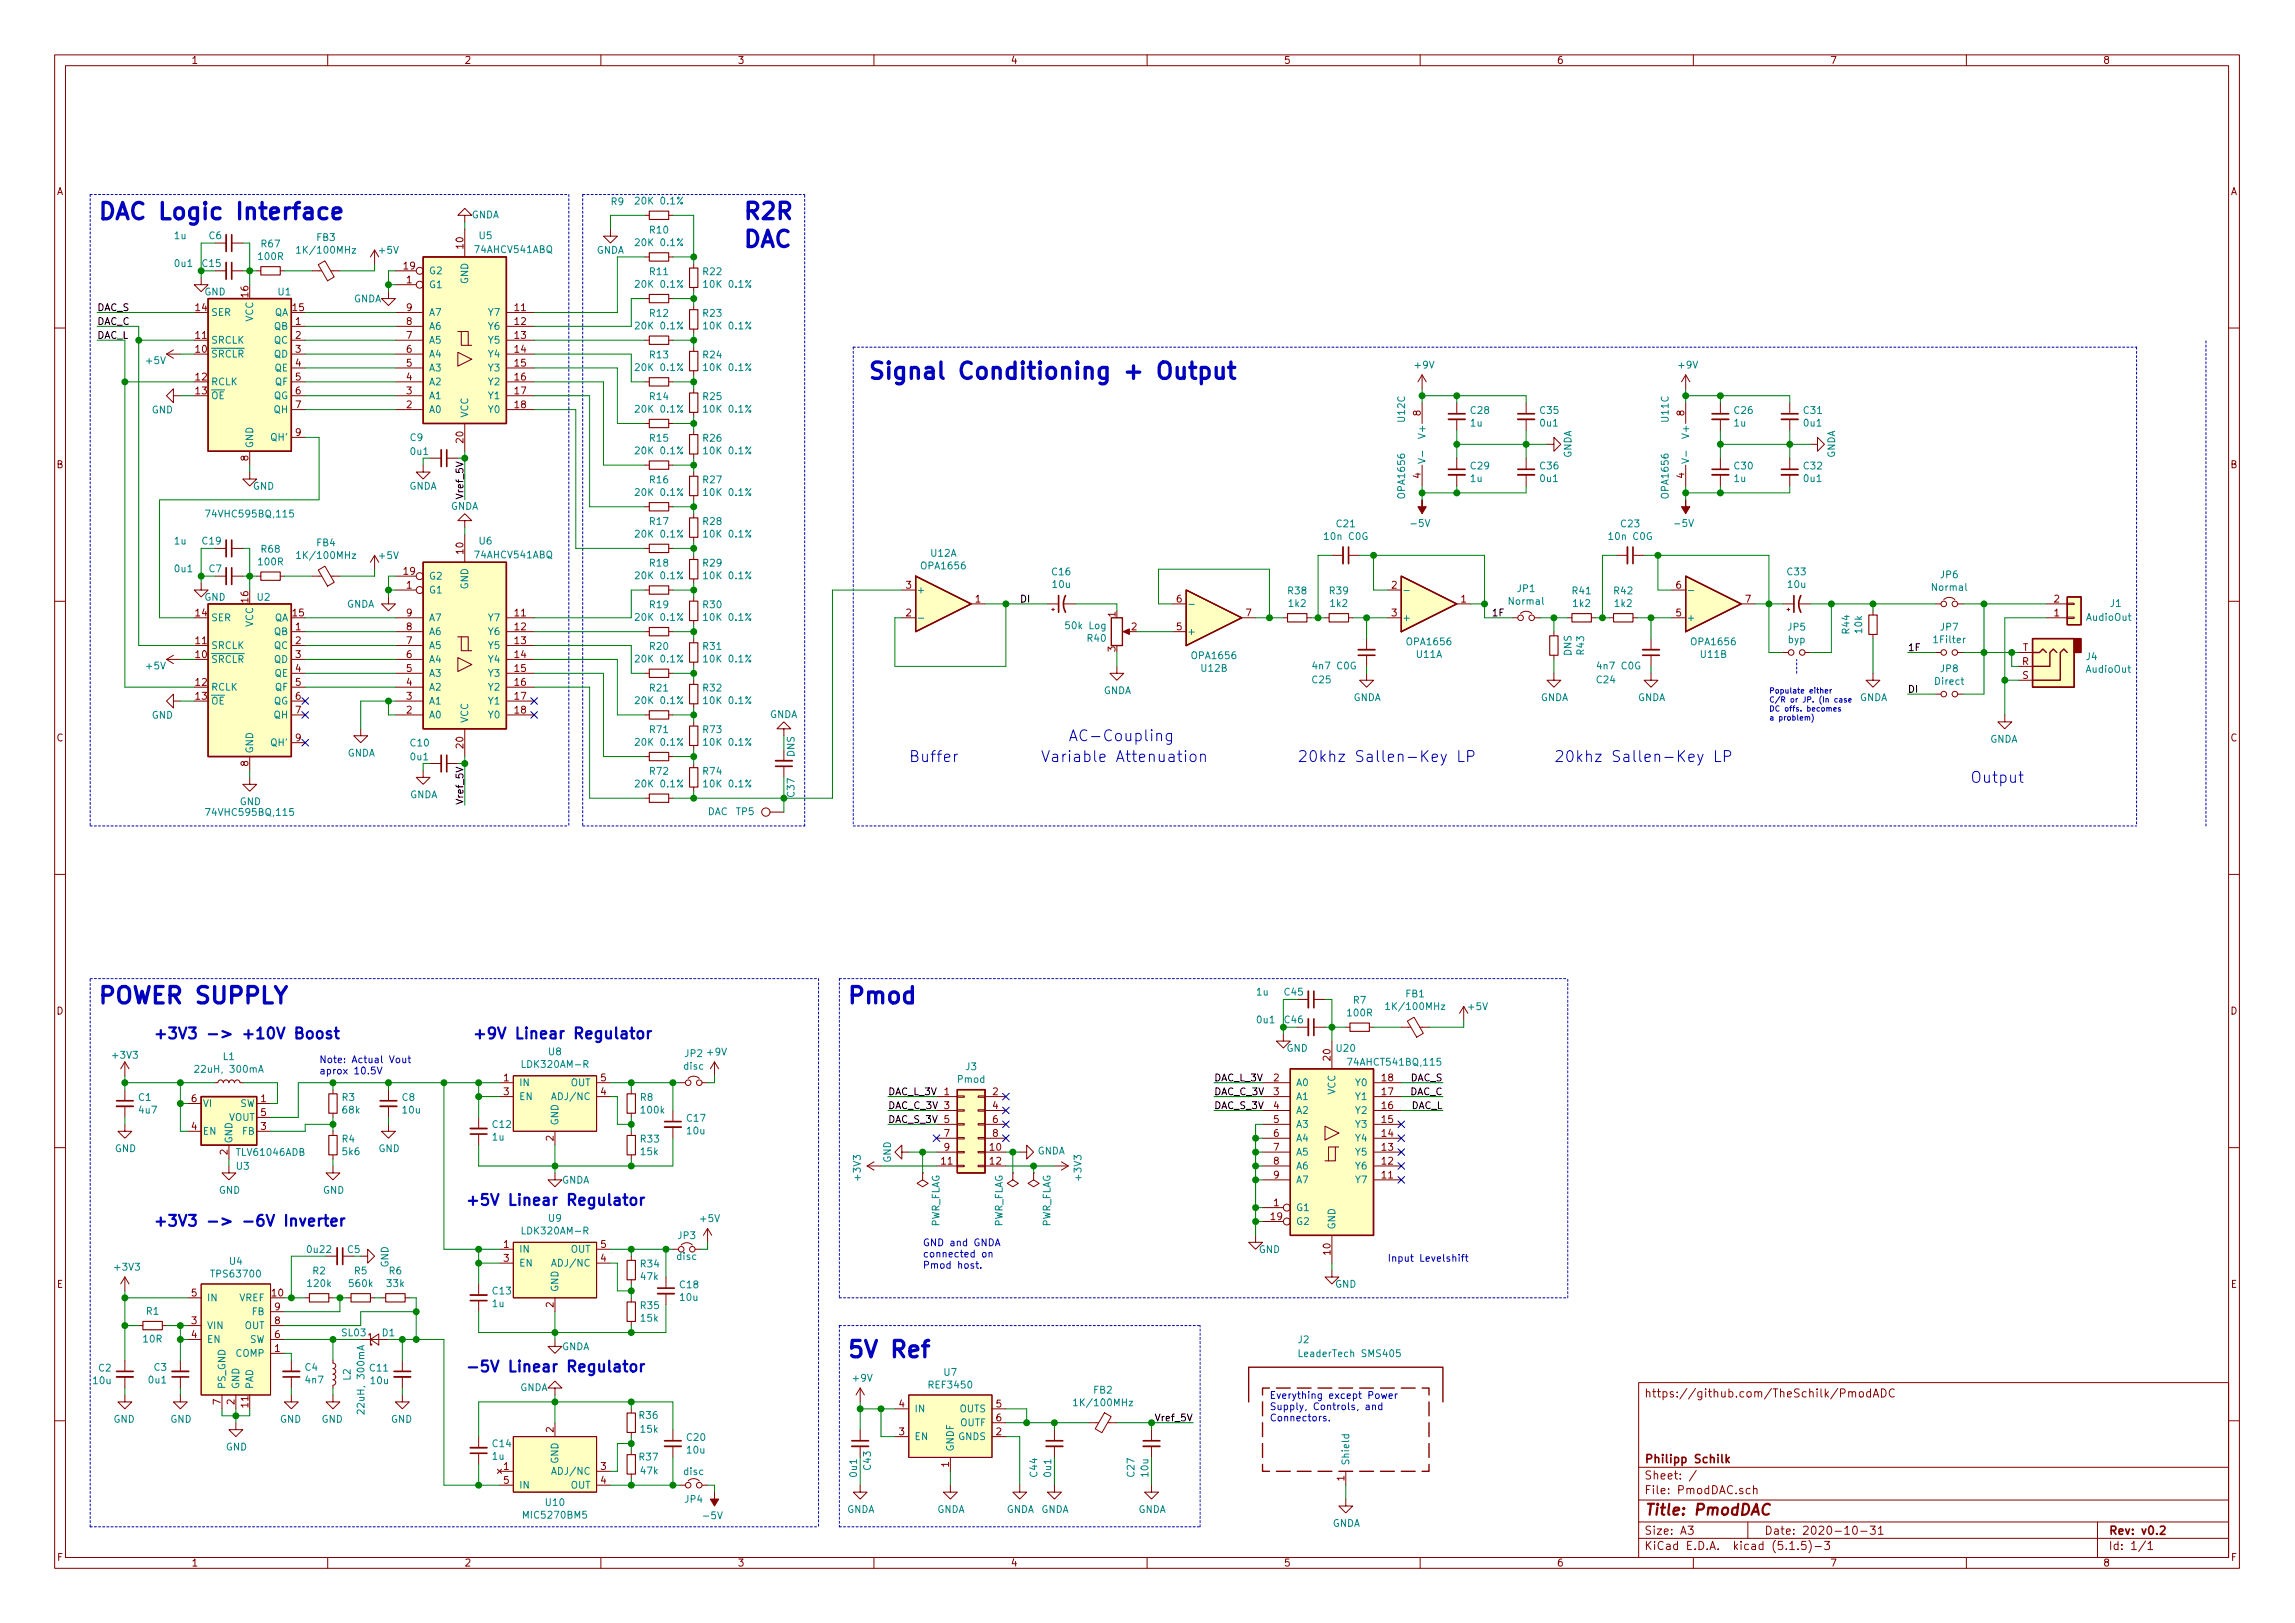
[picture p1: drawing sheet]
<svg xmlns="http://www.w3.org/2000/svg" width="420mm" height="297mm" viewBox="0 0 420 297" stroke-linecap="round" stroke-linejoin="round" font-family="sans-serif">
<defs><g id="words">
<g font-size="4.2" fill="#0000c2">
<text x="17.8" y="40.2">DAC Logic Interface</text>
<text x="135.9" y="40.2">R2R</text>
<text x="135.9" y="45.3">DAC</text>
<text x="158.7" y="69.4">Signal Conditioning + Output</text>
<text x="17.8" y="183.7">POWER SUPPLY</text>
<text x="154.9" y="183.7">Pmod</text>
<text x="154.9" y="248.5">5V Ref</text>
</g>
<g font-size="2.8" fill="#0000c2">
<text x="195.6" y="135.7">AC-Coupling</text>
<text x="166.4" y="139.5">Buffer</text>
<text x="190.5" y="139.5">Variable Attenuation</text>
<text x="237.5" y="139.5">20khz Sallen-Key LP</text>
<text x="284.5" y="139.5">20khz Sallen-Key LP</text>
<text x="360.7" y="143.3">Output</text>
<text x="27.9" y="190.2">+3V3 -&gt; +10V Boost</text>
<text x="86.4" y="190.2">+9V Linear Regulator</text>
<text x="85.1" y="220.6">+5V Linear Regulator</text>
<text x="27.9" y="224.4">+3V3 -&gt; -6V Inverter</text>
<text x="85.1" y="251.1">-5V Linear Regulator</text>
</g>
<text font-size="2.8" fill="#840000" x="301" y="277.3">Title: PmodDAC</text>
<g font-size="2.1" fill="#840000">
<text x="301" y="255.8">https://github.com/TheSchilk/PmodADC</text>
<text x="301" y="267.8">Philipp Schilk</text>
<text x="301" y="273.5">File: PmodDAC.sch</text>
<text x="301" y="270.8">Sheet: /</text>
<text x="301" y="280.9">Size: A3</text>
<text x="323" y="280.9">Date: 2020-10-31</text>
<text x="386" y="280.9">Rev: v0.2</text>
<text x="301" y="283.7">KiCad E.D.A. kicad (5.1.5)-3</text>
<text x="386" y="283.7">Id: 1/1</text>
</g>
<g font-size="1.8" fill="#840000">
<text x="35" y="11.7">1</text>
<text x="85" y="11.7">2</text>
<text x="135" y="11.7">3</text>
<text x="185" y="11.7">4</text>
<text x="235" y="11.7">5</text>
<text x="285" y="11.7">6</text>
<text x="335" y="11.7">7</text>
<text x="385" y="11.7">8</text>
<text x="10.4" y="35.7">A</text>
<text x="408.4" y="35.7">A</text>
<text x="84.8" y="45.5" transform="rotate(-90 84.8 45.5)">10</text>
<text x="74" y="49.3">19</text>
<text x="74.4" y="51.9">1</text>
<text x="35.9" y="56.9">14</text>
<text x="45.5" y="54.3" transform="rotate(-90 45.5 54.3)">16</text>
<text x="53.6" y="56.9">15</text>
<text x="54.1" y="59.5">1</text>
<text x="74.4" y="59.5">8</text>
<text x="74.4" y="56.9">9</text>
<text x="94.3" y="56.9">11</text>
<text x="94.3" y="59.5">12</text>
<text x="35.9" y="64.6">10</text>
<text x="35.9" y="62">11</text>
<text x="54.1" y="62">2</text>
<text x="54.1" y="64.6">3</text>
<text x="74.4" y="64.6">6</text>
<text x="74.4" y="62">7</text>
<text x="94.3" y="62">13</text>
<text x="94.3" y="64.6">14</text>
<text x="35.9" y="69.6">12</text>
<text x="54.1" y="67.1">4</text>
<text x="54.1" y="69.6">5</text>
<text x="74.4" y="69.6">4</text>
<text x="74.4" y="67.1">5</text>
<text x="94.3" y="67.1">15</text>
<text x="94.3" y="69.6">16</text>
<text x="35.9" y="72.2">13</text>
<text x="54.1" y="72.2">6</text>
<text x="54.1" y="74.7">7</text>
<text x="74.4" y="74.7">2</text>
<text x="74.4" y="72.2">3</text>
<text x="94.3" y="72.2">17</text>
<text x="94.3" y="74.7">18</text>
<text x="260.1" y="76.1" transform="rotate(-90 260.1 76.1)">8</text>
<text x="308.4" y="76.1" transform="rotate(-90 308.4 76.1)">8</text>
<text x="54.1" y="79.8">9</text>
<text x="84.8" y="81" transform="rotate(-90 84.8 81)">20</text>
<text x="10.4" y="85.7">B</text>
<text x="45.5" y="84.3" transform="rotate(-90 45.5 84.3)">8</text>
<text x="260.1" y="87.5" transform="rotate(-90 260.1 87.5)">4</text>
<text x="308.4" y="87.5" transform="rotate(-90 308.4 87.5)">4</text>
<text x="408.4" y="85.7">B</text>
<text x="84.8" y="101.3" transform="rotate(-90 84.8 101.3)">10</text>
<text x="74" y="105.2">19</text>
<text x="74.4" y="107.7">1</text>
<text x="165.9" y="107.7">3</text>
<text x="254.8" y="107.7">2</text>
<text x="306.9" y="107.7">6</text>
<text x="35.9" y="112.8">14</text>
<text x="45.5" y="110.2" transform="rotate(-90 45.5 110.2)">16</text>
<text x="53.6" y="112.8">15</text>
<text x="74.4" y="112.8">9</text>
<text x="94.3" y="112.8">11</text>
<text x="165.9" y="112.8">2</text>
<text x="178.6" y="110.3">1</text>
<text x="204.2" y="112.9" transform="rotate(-90 204.2 112.9)">1</text>
<text x="215.4" y="110.3">6</text>
<text x="228.1" y="112.8">7</text>
<text x="254.8" y="112.8">3</text>
<text x="267.5" y="110.3">1</text>
<text x="306.9" y="112.8">5</text>
<text x="319.6" y="110.3">7</text>
<text x="376.1" y="112.8">1</text>
<text x="376.1" y="110.3">2</text>
<text x="35.9" y="117.9">11</text>
<text x="54.1" y="115.4">1</text>
<text x="54.1" y="117.9">2</text>
<text x="74.4" y="117.9">7</text>
<text x="74.4" y="115.4">8</text>
<text x="94.3" y="115.4">12</text>
<text x="94.3" y="117.9">13</text>
<text x="204.2" y="119.3" transform="rotate(-90 204.2 119.3)">3</text>
<text x="207.2" y="115.4">2</text>
<text x="215.4" y="115.4">5</text>
<text x="370.3" y="119.2">T</text>
<text x="35.9" y="120.4">10</text>
<text x="35.9" y="125.5">12</text>
<text x="54.1" y="120.4">3</text>
<text x="54.1" y="123">4</text>
<text x="54.1" y="125.5">5</text>
<text x="74.4" y="125.5">4</text>
<text x="74.4" y="123">5</text>
<text x="74.4" y="120.4">6</text>
<text x="94.3" y="120.4">14</text>
<text x="94.3" y="123">15</text>
<text x="94.3" y="125.5">16</text>
<text x="370.2" y="121.7">R</text>
<text x="370.3" y="124.2">S</text>
<text x="35.9" y="128.1">13</text>
<text x="54.1" y="128.1">6</text>
<text x="54.1" y="130.6">7</text>
<text x="74.4" y="130.6">2</text>
<text x="74.4" y="128.1">3</text>
<text x="94.3" y="128.1">17</text>
<text x="94.3" y="130.6">18</text>
<text x="10.4" y="135.7">C</text>
<text x="54.1" y="135.7">9</text>
<text x="84.8" y="136.9" transform="rotate(-90 84.8 136.9)">20</text>
<text x="408.4" y="135.7">C</text>
<text x="45.5" y="140.2" transform="rotate(-90 45.5 140.2)">8</text>
<text x="10.4" y="185.7">D</text>
<text x="408.4" y="185.7">D</text>
<text x="92.2" y="197.9">1</text>
<text x="110" y="197.9">5</text>
<text x="233.2" y="197.9">2</text>
<text x="243.6" y="194" transform="rotate(-90 243.6 194)">20</text>
<text x="253" y="197.9">18</text>
<text x="35.1" y="201.7">6</text>
<text x="47.8" y="201.7">1</text>
<text x="92.2" y="200.4">3</text>
<text x="110" y="200.4">4</text>
<text x="172.9" y="200.4">1</text>
<text x="181.8" y="200.4">2</text>
<text x="181.8" y="203">4</text>
<text x="233.2" y="200.4">3</text>
<text x="233.2" y="203">4</text>
<text x="253" y="203">16</text>
<text x="253" y="200.4">17</text>
<text x="35.1" y="206.8">4</text>
<text x="47.8" y="206.8">3</text>
<text x="47.8" y="204.3">5</text>
<text x="101.3" y="208.8" transform="rotate(-90 101.3 208.8)">2</text>
<text x="172.9" y="205.5">5</text>
<text x="172.9" y="208.1">7</text>
<text x="181.8" y="205.5">6</text>
<text x="181.8" y="208.1">8</text>
<text x="233.2" y="205.5">5</text>
<text x="233.2" y="208.1">6</text>
<text x="253" y="208.1">14</text>
<text x="253" y="205.5">15</text>
<text x="41.7" y="211.3" transform="rotate(-90 41.7 211.3)">2</text>
<text x="172.4" y="213.1">11</text>
<text x="172.9" y="210.6">9</text>
<text x="181.3" y="210.6">10</text>
<text x="181.3" y="213.1">12</text>
<text x="233.2" y="210.6">7</text>
<text x="233.2" y="213.1">8</text>
<text x="233.2" y="215.7">9</text>
<text x="253" y="215.7">11</text>
<text x="253" y="213.1">12</text>
<text x="253" y="210.6">13</text>
<text x="233.2" y="220.8">1</text>
<text x="232.7" y="223.3">19</text>
<text x="92.2" y="228.4">1</text>
<text x="92.2" y="230.9">3</text>
<text x="110" y="230.9">4</text>
<text x="110" y="228.4">5</text>
<text x="243.6" y="229.6" transform="rotate(-90 243.6 229.6)">10</text>
<text x="10.4" y="235.7">E</text>
<text x="35.1" y="237.3">5</text>
<text x="49.8" y="237.3">10</text>
<text x="50.3" y="239.8">9</text>
<text x="101.3" y="239.3" transform="rotate(-90 101.3 239.3)">2</text>
<text x="408.4" y="235.7">E</text>
<text x="35.1" y="242.4">3</text>
<text x="35.1" y="244.9">4</text>
<text x="50.3" y="244.9">6</text>
<text x="50.3" y="242.4">8</text>
<text x="50.3" y="247.4">1</text>
<text x="40.4" y="257.1" transform="rotate(-90 40.4 257.1)">7</text>
<text x="42.9" y="257.1" transform="rotate(-90 42.9 257.1)">2</text>
<text x="45.5" y="257.5" transform="rotate(-90 45.5 257.5)">11</text>
<text x="164.6" y="257.6">4</text>
<text x="182.4" y="257.6">5</text>
<text x="101.3" y="262.1" transform="rotate(-90 101.3 262.1)">2</text>
<text x="164.6" y="262.7">3</text>
<text x="182.4" y="262.7">2</text>
<text x="182.4" y="260.1">6</text>
<text x="92.2" y="269">1</text>
<text x="110" y="269">3</text>
<text x="173.7" y="268.5" transform="rotate(-90 173.7 268.5)">1</text>
<text x="92.2" y="271.6">5</text>
<text x="110" y="271.6">4</text>
<text x="246.1" y="271" transform="rotate(-90 246.1 271)">1</text>
<text x="10.5" y="285.7">F</text>
<text x="35" y="286.7">1</text>
<text x="85" y="286.7">2</text>
<text x="135" y="286.7">3</text>
<text x="185" y="286.7">4</text>
<text x="235" y="286.7">5</text>
<text x="285" y="286.7">6</text>
<text x="335" y="286.7">7</text>
<text x="385" y="286.7">8</text>
<text x="408.5" y="285.7">F</text>
</g>
<g font-size="1.8" fill="#008484">
<text x="86.3" y="40">GNDA</text>
<text x="111.9" y="37.6">R9</text>
<text x="116.8" y="37.4">20K 0.1%</text>
<text x="32" y="43.8">1u</text>
<text x="38.3" y="43.8">C6</text>
<text x="47.4" y="47.6">100R</text>
<text x="47.9" y="45.3">R67</text>
<text x="55" y="46.4">1K/100MHz</text>
<text x="58" y="44.1">FB3</text>
<text x="69.5" y="46.4">+5V</text>
<text x="87" y="46.3">74AHCV541ABQ</text>
<text x="87.8" y="43.8">U5</text>
<text x="109.2" y="46.4">GNDA</text>
<text x="116.8" y="45">20K 0.1%</text>
<text x="119" y="42.7">R10</text>
<text x="32.1" y="48.9">0u1</text>
<text x="37.1" y="48.9">C15</text>
<text x="78.5" y="52.7">G1</text>
<text x="78.5" y="50.2">G2</text>
<text x="85.7" y="52" transform="rotate(-90 85.7 52)">GND</text>
<text x="116.8" y="52.7">20K 0.1%</text>
<text x="119" y="50.4">R11</text>
<text x="128.8" y="50.4">R22</text>
<text x="129.3" y="52.7">10K 0.1%</text>
<text x="37.4" y="54.1">GND</text>
<text x="38.6" y="57.8">SER</text>
<text x="46.4" y="58.9" transform="rotate(-90 46.4 58.9)">VCC</text>
<text x="50.2" y="57.8">QA</text>
<text x="51" y="54.1">U1</text>
<text x="64.7" y="55.3">GNDA</text>
<text x="78.5" y="57.8">A7</text>
<text x="89.5" y="57.8">Y7</text>
<text x="119" y="58">R12</text>
<text x="128.8" y="58">R23</text>
<text x="38.6" y="65.4">SRCLR</text>
<text x="38.6" y="62.9">SRCLK</text>
<text x="50.2" y="60.4">QB</text>
<text x="50.2" y="62.9">QC</text>
<text x="50.2" y="65.4">QD</text>
<text x="78.5" y="65.4">A4</text>
<text x="78.5" y="62.9">A5</text>
<text x="78.5" y="60.4">A6</text>
<text x="89.5" y="60.4">Y6</text>
<text x="89.5" y="62.9">Y5</text>
<text x="89.5" y="65.4">Y4</text>
<text x="116.8" y="60.3">20K 0.1%</text>
<text x="119" y="65.6">R13</text>
<text x="128.8" y="65.6">R24</text>
<text x="129.3" y="60.3">10K 0.1%</text>
<text x="26.9" y="66.6">+5V</text>
<text x="38.6" y="70.5">RCLK</text>
<text x="50.3" y="68">QE</text>
<text x="50.4" y="70.5">QF</text>
<text x="78.5" y="70.5">A2</text>
<text x="78.5" y="68">A3</text>
<text x="89.5" y="68">Y3</text>
<text x="89.5" y="70.5">Y2</text>
<text x="116.8" y="67.9">20K 0.1%</text>
<text x="129.3" y="67.9">10K 0.1%</text>
<text x="259.1" y="67.4">+9V</text>
<text x="307.4" y="67.4">+9V</text>
<text x="27.8" y="75.7">GND</text>
<text x="38.6" y="73.1">OE</text>
<text x="50.1" y="73.1">QG</text>
<text x="50.2" y="75.6">QH</text>
<text x="78.5" y="75.6">A0</text>
<text x="78.5" y="73.1">A1</text>
<text x="85.7" y="76.5" transform="rotate(-90 85.7 76.5)">VCC</text>
<text x="89.5" y="73.1">Y1</text>
<text x="89.5" y="75.6">Y0</text>
<text x="116.8" y="75.5">20K 0.1%</text>
<text x="119" y="73.2">R14</text>
<text x="128.8" y="73.2">R25</text>
<text x="129.3" y="75.5">10K 0.1%</text>
<text x="257.2" y="77.2" transform="rotate(-90 257.2 77.2)">U12C</text>
<text x="269.3" y="75.8">C28</text>
<text x="282" y="75.8">C35</text>
<text x="305.5" y="77.2" transform="rotate(-90 305.5 77.2)">U11C</text>
<text x="317.6" y="75.8">C26</text>
<text x="330.3" y="75.8">C31</text>
<text x="46.4" y="82.1" transform="rotate(-90 46.4 82.1)">GND</text>
<text x="49.8" y="80.7">QH'</text>
<text x="75.1" y="80.7">C9</text>
<text x="75.3" y="83.3">0u1</text>
<text x="116.8" y="83.1">20K 0.1%</text>
<text x="119" y="80.8">R15</text>
<text x="128.8" y="80.8">R26</text>
<text x="129.3" y="83.1">10K 0.1%</text>
<text x="261" y="79.8" transform="rotate(-90 261 79.8)">V+</text>
<text x="269.3" y="78.1">1u</text>
<text x="282.1" y="78.1">0u1</text>
<text x="287.7" y="83.9" transform="rotate(-90 287.7 83.9)">GNDA</text>
<text x="309.2" y="79.8" transform="rotate(-90 309.2 79.8)">V+</text>
<text x="317.5" y="78.1">1u</text>
<text x="330.3" y="78.1">0u1</text>
<text x="336" y="83.9" transform="rotate(-90 336 83.9)">GNDA</text>
<text x="46.3" y="89.6">GND</text>
<text x="74.9" y="89.6">GNDA</text>
<text x="119" y="88.5">R16</text>
<text x="128.8" y="88.5">R27</text>
<text x="269.3" y="88.2">1u</text>
<text x="269.3" y="85.9">C29</text>
<text x="282" y="85.9">C36</text>
<text x="282.1" y="88.2">0u1</text>
<text x="317.5" y="88.2">1u</text>
<text x="317.6" y="85.9">C30</text>
<text x="330.3" y="85.9">C32</text>
<text x="330.3" y="88.2">0u1</text>
<text x="38.4" y="94.7">74VHC595BQ,115</text>
<text x="82.5" y="93.3">GNDA</text>
<text x="116.8" y="90.8">20K 0.1%</text>
<text x="129.3" y="90.8">10K 0.1%</text>
<text x="257.2" y="91" transform="rotate(-90 257.2 91)">OPA1656</text>
<text x="305.5" y="91" transform="rotate(-90 305.5 91)">OPA1656</text>
<text x="32" y="99.7">1u</text>
<text x="37.1" y="99.7">C19</text>
<text x="47.9" y="101.2">R68</text>
<text x="58" y="100">FB4</text>
<text x="87.8" y="99.7">U6</text>
<text x="116.8" y="98.4">20K 0.1%</text>
<text x="119" y="96.1">R17</text>
<text x="128.8" y="96.1">R28</text>
<text x="129.3" y="98.4">10K 0.1%</text>
<text x="170.5" y="101.9">U12A</text>
<text x="242.8" y="98.8">10n C0G</text>
<text x="244.8" y="96.5">C21</text>
<text x="258.6" y="96.4">-5V</text>
<text x="294.9" y="98.8">10n C0G</text>
<text x="296.8" y="96.5">C23</text>
<text x="306.9" y="96.4">-5V</text>
<text x="32.1" y="104.7">0u1</text>
<text x="38.3" y="104.7">C7</text>
<text x="47.4" y="103.5">100R</text>
<text x="55" y="102.3">1K/100MHz</text>
<text x="69.5" y="102.3">+5V</text>
<text x="78.5" y="106.1">G2</text>
<text x="85.7" y="107.9" transform="rotate(-90 85.7 107.9)">GND</text>
<text x="87" y="102.2">74AHCV541ABQ</text>
<text x="116.8" y="106">20K 0.1%</text>
<text x="119" y="103.7">R18</text>
<text x="128.8" y="103.7">R29</text>
<text x="129.3" y="106">10K 0.1%</text>
<text x="168.8" y="104.2">OPA1656</text>
<text x="192.7" y="105.3">C16</text>
<text x="192.8" y="107.6">10u</text>
<text x="327.3" y="105.3">C33</text>
<text x="327.4" y="107.6">10u</text>
<text x="355.3" y="105.8">JP6</text>
<text x="37.4" y="109.9">GND</text>
<text x="38.6" y="113.7">SER</text>
<text x="47.1" y="109.9">U2</text>
<text x="50.2" y="113.7">QA</text>
<text x="63.4" y="111.2">GNDA</text>
<text x="78.5" y="108.6">G1</text>
<text x="78.5" y="113.7">A7</text>
<text x="89.5" y="113.7">Y7</text>
<text x="116.8" y="113.6">20K 0.1%</text>
<text x="119" y="111.3">R19</text>
<text x="128.8" y="111.3">R30</text>
<text x="129.3" y="113.6">10K 0.1%</text>
<text x="167.8" y="108.6">+</text>
<text x="235.9" y="108.8">R38</text>
<text x="236" y="111.1">1k2</text>
<text x="243.5" y="108.8">R39</text>
<text x="243.6" y="111.1">1k2</text>
<text x="256.7" y="113.7">+</text>
<text x="276.4" y="110.7">Normal</text>
<text x="277.8" y="108.4">JP1</text>
<text x="287.9" y="108.8">R41</text>
<text x="288.1" y="111.1">1k2</text>
<text x="295.6" y="108.8">R42</text>
<text x="295.7" y="111.1">1k2</text>
<text x="308.7" y="113.7">+</text>
<text x="353.8" y="108.1">Normal</text>
<text x="382.1" y="113.6">AudioOut</text>
<text x="386.4" y="111.1">J1</text>
<text x="38.6" y="118.8">SRCLK</text>
<text x="46.4" y="114.8" transform="rotate(-90 46.4 114.8)">VCC</text>
<text x="50.2" y="116.2">QB</text>
<text x="50.2" y="118.8">QC</text>
<text x="78.5" y="118.8">A5</text>
<text x="78.5" y="116.2">A6</text>
<text x="89.5" y="116.2">Y6</text>
<text x="89.5" y="118.8">Y5</text>
<text x="119" y="118.9">R20</text>
<text x="128.8" y="118.9">R31</text>
<text x="195.4" y="115.1">50k Log</text>
<text x="199.1" y="117.5">R40</text>
<text x="217.3" y="116.2">+</text>
<text x="257.7" y="118.1">OPA1656</text>
<text x="290" y="119.8" transform="rotate(-90 290 119.8)">R43</text>
<text x="309.8" y="118.1">OPA1656</text>
<text x="327.4" y="115.4">JP5</text>
<text x="327.4" y="117.7">byp</text>
<text x="338.6" y="115.9" transform="rotate(-90 338.6 115.9)">R44</text>
<text x="340.9" y="115.8" transform="rotate(-90 340.9 115.8)">10k</text>
<text x="354.2" y="117.7">1Filter</text>
<text x="355.3" y="115.4">JP7</text>
<text x="26.9" y="122.5">+5V</text>
<text x="38.6" y="121.3">SRCLR</text>
<text x="50.2" y="121.3">QD</text>
<text x="50.3" y="123.9">QE</text>
<text x="78.5" y="123.9">A3</text>
<text x="78.5" y="121.3">A4</text>
<text x="89.5" y="121.3">Y4</text>
<text x="89.5" y="123.9">Y3</text>
<text x="116.8" y="121.2">20K 0.1%</text>
<text x="129.3" y="121.2">10K 0.1%</text>
<text x="218.4" y="120.6">OPA1656</text>
<text x="220" y="122.9">U12B</text>
<text x="240.3" y="125.1">C25</text>
<text x="240.7" y="122.5">4n7 C0G</text>
<text x="259.4" y="120.4">U11A</text>
<text x="287.7" y="120" transform="rotate(-90 287.7 120)">DNS</text>
<text x="292.4" y="125.1">C24</text>
<text x="292.7" y="122.5">4n7 C0G</text>
<text x="311.4" y="120.4">U11B</text>
<text x="354.4" y="125.3">Direct</text>
<text x="355.3" y="123">JP8</text>
<text x="382" y="120.8">J4</text>
<text x="382" y="123.1">AudioOut</text>
<text x="27.8" y="131.5">GND</text>
<text x="38.6" y="126.4">RCLK</text>
<text x="38.6" y="128.9">OE</text>
<text x="50.1" y="128.9">QG</text>
<text x="50.2" y="131.5">QH</text>
<text x="50.4" y="126.4">QF</text>
<text x="78.5" y="131.5">A0</text>
<text x="78.5" y="128.9">A1</text>
<text x="78.5" y="126.4">A2</text>
<text x="89.5" y="126.4">Y2</text>
<text x="89.5" y="128.9">Y1</text>
<text x="89.5" y="131.5">Y0</text>
<text x="116.8" y="128.9">20K 0.1%</text>
<text x="119" y="126.6">R21</text>
<text x="128.8" y="126.6">R32</text>
<text x="129.3" y="128.9">10K 0.1%</text>
<text x="140.9" y="131.4">GNDA</text>
<text x="202" y="127">GNDA</text>
<text x="247.7" y="128.3">GNDA</text>
<text x="282" y="128.3">GNDA</text>
<text x="299.8" y="128.3">GNDA</text>
<text x="340.4" y="128.3">GNDA</text>
<text x="46.4" y="138" transform="rotate(-90 46.4 138)">GND</text>
<text x="49.8" y="136.6">QH'</text>
<text x="75.2" y="136.6">C10</text>
<text x="85.7" y="132.4" transform="rotate(-90 85.7 132.4)">VCC</text>
<text x="116.8" y="136.5">20K 0.1%</text>
<text x="119" y="134.2">R71</text>
<text x="128.8" y="134.2">R73</text>
<text x="129.3" y="136.5">10K 0.1%</text>
<text x="364.3" y="135.9">GNDA</text>
<text x="63.6" y="138.5">GNDA</text>
<text x="75.3" y="139.2">0u1</text>
<text x="119" y="141.8">R72</text>
<text x="128.8" y="141.8">R74</text>
<text x="145.5" y="138.5" transform="rotate(-90 145.5 138.5)">DNS</text>
<text x="38.4" y="149.3">74VHC595BQ,115</text>
<text x="43.9" y="147.4">GND</text>
<text x="75" y="146.1">GNDA</text>
<text x="116.8" y="144.1">20K 0.1%</text>
<text x="129.3" y="144.1">10K 0.1%</text>
<text x="129.5" y="149.2">DAC</text>
<text x="134.8" y="149.2">TP5</text>
<text x="145.5" y="145.8" transform="rotate(-90 145.5 145.8)">C37</text>
<text x="230.1" y="182.2">1u</text>
<text x="235.2" y="182.2">C45</text>
<text x="247.8" y="183.7">R7</text>
<text x="254.4" y="184.8">1K/100MHz</text>
<text x="257.4" y="182.5">FB1</text>
<text x="268.9" y="184.9">+5V</text>
<text x="230.2" y="187.3">0u1</text>
<text x="235.2" y="187.3">C46</text>
<text x="246.8" y="186">100R</text>
<text x="20.8" y="193.8">+3V3</text>
<text x="36.3" y="196.3">22uH, 300mA</text>
<text x="40.9" y="194">L1</text>
<text x="96" y="195.4">LDK320AM-R</text>
<text x="100.5" y="193.1">U8</text>
<text x="125.2" y="195.8">disc</text>
<text x="125.4" y="193.5">JP2 +9V</text>
<text x="176.8" y="195.9">J3</text>
<text x="235.5" y="192.5">GND</text>
<text x="244.8" y="192.5">U20</text>
<text x="247.3" y="195">74AHCT541BQ,115</text>
<text x="25.4" y="201.5">C1</text>
<text x="25.5" y="203.8">4u7</text>
<text x="37.1" y="202.6">VI</text>
<text x="43.9" y="202.6">SW</text>
<text x="62.7" y="201.5">R3</text>
<text x="62.8" y="203.8">68k</text>
<text x="73.7" y="201.5">C8</text>
<text x="73.8" y="203.8">10u</text>
<text x="95" y="198.8">IN</text>
<text x="95" y="201.3">EN</text>
<text x="101.6" y="201.3">ADJ/NC</text>
<text x="104.5" y="198.8">OUT</text>
<text x="117.3" y="201.5">R8</text>
<text x="117.5" y="203.8">100k</text>
<text x="175.4" y="198.2">Pmod</text>
<text x="237.2" y="198.8">A0</text>
<text x="237.2" y="201.3">A1</text>
<text x="237.2" y="203.9">A2</text>
<text x="244.5" y="200.4" transform="rotate(-90 244.5 200.4)">VCC</text>
<text x="248.3" y="203.9">Y2</text>
<text x="248.3" y="201.3">Y1</text>
<text x="248.3" y="198.8">Y0</text>
<text x="37.1" y="207.7">EN</text>
<text x="41.8" y="205.1">VOUT</text>
<text x="42.5" y="209.3" transform="rotate(-90 42.5 209.3)">GND</text>
<text x="44.4" y="207.7">FB</text>
<text x="62.7" y="209.1">R4</text>
<text x="90.2" y="208.7">1u</text>
<text x="90.2" y="206.4">C12</text>
<text x="102.2" y="206" transform="rotate(-90 102.2 206)">GND</text>
<text x="117.3" y="209.1">R33</text>
<text x="125.8" y="205.3">C17</text>
<text x="125.9" y="207.6">10u</text>
<text x="237.2" y="206.4">A3</text>
<text x="237.2" y="209">A4</text>
<text x="248.3" y="209">Y4</text>
<text x="248.3" y="206.4">Y3</text>
<text x="21" y="210.9">GND</text>
<text x="43.3" y="214.1">U3</text>
<text x="43.5" y="211.5">TLV61046ADB</text>
<text x="62.8" y="211.4">5k6</text>
<text x="69.3" y="210.9">GND</text>
<text x="117.4" y="211.4">15k</text>
<text x="157.6" y="215.9" transform="rotate(-90 157.6 215.9)">+3V3</text>
<text x="163.1" y="212.8" transform="rotate(-90 163.1 212.8)">GND</text>
<text x="189.9" y="211.3">GNDA</text>
<text x="198" y="215.9" transform="rotate(-90 198 215.9)">+3V3</text>
<text x="237.2" y="211.5">A5</text>
<text x="237.2" y="214">A6</text>
<text x="248.3" y="214">Y6</text>
<text x="248.3" y="211.5">Y5</text>
<text x="40.1" y="218.5">GND</text>
<text x="59.1" y="218.5">GND</text>
<text x="102.8" y="216.6">GNDA</text>
<text x="237.2" y="221.7">G1</text>
<text x="237.2" y="216.6">A7</text>
<text x="248.3" y="216.6">Y7</text>
<text x="96" y="225.9">LDK320AM-R</text>
<text x="100.5" y="223.6">U9</text>
<text x="124.2" y="226.8">JP3</text>
<text x="128.3" y="223.7">+5V</text>
<text x="172" y="224.7" transform="rotate(-90 172 224.7)">PWR_FLAG</text>
<text x="183.6" y="224.7" transform="rotate(-90 183.6 224.7)">PWR_FLAG</text>
<text x="192.3" y="224.7" transform="rotate(-90 192.3 224.7)">PWR_FLAG</text>
<text x="237.2" y="224.2">G2</text>
<text x="244.5" y="225.1" transform="rotate(-90 244.5 225.1)">GND</text>
<text x="21.2" y="232.5">+3V3</text>
<text x="39" y="233.8">TPS63700</text>
<text x="42.1" y="231.5">U4</text>
<text x="56.4" y="229.3">0u22</text>
<text x="57.3" y="233.2">R2</text>
<text x="64.9" y="233.2">R5</text>
<text x="71.1" y="232" transform="rotate(-90 71.1 232)">GND</text>
<text x="71.3" y="233.2">R6</text>
<text x="95" y="229.3">IN</text>
<text x="95" y="231.8">EN</text>
<text x="101.6" y="231.8">ADJ/NC</text>
<text x="104.5" y="229.3">OUT</text>
<text x="117.3" y="232">R34</text>
<text x="124" y="230.6">disc</text>
<text x="230.5" y="229.3">GND</text>
<text x="37.8" y="238.2">IN</text>
<text x="43.8" y="238.2">VREF</text>
<text x="56.5" y="235.5">120k</text>
<text x="64.1" y="235.5">560k</text>
<text x="70.9" y="235.5">33k</text>
<text x="90.2" y="239.2">1u</text>
<text x="90.2" y="236.9">C13</text>
<text x="102.2" y="236.5" transform="rotate(-90 102.2 236.5)">GND</text>
<text x="117.3" y="239.6">R35</text>
<text x="117.4" y="234.3">47k</text>
<text x="124.5" y="235.8">C18</text>
<text x="124.6" y="238.1">10u</text>
<text x="244.4" y="235.7">GND</text>
<text x="26.3" y="245.7">10R</text>
<text x="26.8" y="240.6">R1</text>
<text x="37.8" y="243.2">VIN</text>
<text x="37.8" y="245.8">EN</text>
<text x="44.8" y="243.2">OUT</text>
<text x="45.7" y="245.8">SW</text>
<text x="46.2" y="240.7">FB</text>
<text x="62.7" y="244.6">SL03</text>
<text x="70" y="244.6">D1</text>
<text x="117.4" y="241.9">15k</text>
<text x="237.7" y="245.8">J2</text>
<text x="18.1" y="251">C2</text>
<text x="28.2" y="250.9">C3</text>
<text x="43.2" y="248.3">COMP</text>
<text x="55.9" y="250.9">C4</text>
<text x="67.8" y="251">C11</text>
<text x="102.8" y="247.1">GNDA</text>
<text x="172.9" y="251.8">U7</text>
<text x="238.5" y="248.4">LeaderTech SMS405</text>
<text x="17.1" y="253.3">10u</text>
<text x="27.3" y="253.2">0u1</text>
<text x="41.3" y="254.3" transform="rotate(-90 41.3 254.3)">PS_GND</text>
<text x="43.8" y="254.3" transform="rotate(-90 43.8 254.3)">GND</text>
<text x="46.4" y="254.3" transform="rotate(-90 46.4 254.3)">PAD</text>
<text x="56" y="253.2">4n7</text>
<text x="64.2" y="252.6" transform="rotate(-90 64.2 252.6)">L2</text>
<text x="67.9" y="253.3">10u</text>
<text x="95.2" y="254.6">GNDA</text>
<text x="156.3" y="252.9">+9V</text>
<text x="170.3" y="254.1">REF3450</text>
<text x="197.3" y="257.4">1K/100MHz</text>
<text x="200.3" y="255.1">FB2</text>
<text x="20.8" y="260.4">GND</text>
<text x="31.2" y="260.4">GND</text>
<text x="51.3" y="260.4">GND</text>
<text x="58.9" y="260.4">GND</text>
<text x="66.7" y="258.1" transform="rotate(-90 66.7 258.1)">22uH, 300mA</text>
<text x="71.6" y="260.4">GND</text>
<text x="117.1" y="259.7">R36</text>
<text x="117.4" y="262.2">15k</text>
<text x="125.8" y="263.7">C20</text>
<text x="167.4" y="263.6">EN</text>
<text x="167.4" y="258.5">IN</text>
<text x="175.5" y="263.6">GNDS</text>
<text x="175.7" y="258.5">OUTS</text>
<text x="175.8" y="261">OUTF</text>
<text x="41.4" y="265.5">GND</text>
<text x="90.2" y="267.2">1u</text>
<text x="90.2" y="264.9">C14</text>
<text x="101.6" y="269.9">ADJ/NC</text>
<text x="102.2" y="267.9" transform="rotate(-90 102.2 267.9)">GND</text>
<text x="117.1" y="267.3">R37</text>
<text x="117.4" y="269.8">47k</text>
<text x="125.2" y="270">disc</text>
<text x="125.9" y="266">10u</text>
<text x="159.4" y="269" transform="rotate(-90 159.4 269)">C43</text>
<text x="174.6" y="265.7" transform="rotate(-90 174.6 265.7)">GNDF</text>
<text x="247" y="268.3" transform="rotate(-90 247 268.3)">Shield</text>
<text x="95" y="272.5">IN</text>
<text x="100" y="275.6">U10</text>
<text x="104.5" y="272.5">OUT</text>
<text x="125.4" y="275">JP4</text>
<text x="156.9" y="270.2" transform="rotate(-90 156.9 270.2)">0u1</text>
<text x="189.9" y="270.2" transform="rotate(-90 189.9 270.2)">C44</text>
<text x="192.5" y="270.2" transform="rotate(-90 192.5 270.2)">0u1</text>
<text x="207.7" y="270.2" transform="rotate(-90 207.7 270.2)">C27</text>
<text x="210.2" y="270.2" transform="rotate(-90 210.2 270.2)">10u</text>
<text x="96.1" y="277.9">MIC5270BM5</text>
<text x="129.1" y="278">-5V</text>
<text x="155" y="276.9">GNDA</text>
<text x="171.5" y="276.9">GNDA</text>
<text x="184.2" y="276.9">GNDA</text>
<text x="190.6" y="276.9">GNDA</text>
<text x="208.4" y="276.9">GNDA</text>
<text x="243.9" y="279.4">GNDA</text>
</g>
<g font-size="1.8">
<text x="17.8" y="59.5">DAC_C</text>
<text x="17.8" y="56.9">DAC_S</text>
<text x="17.8" y="62">DAC_L</text>
<text x="84.8" y="91.5" transform="rotate(-90 84.8 91.5)">Vref_5V</text>
<text x="186.7" y="110.3">DI</text>
<text x="273" y="112.8">1F</text>
<text x="349.2" y="119.2">1F</text>
<text x="349.2" y="126.8">DI</text>
<text x="84.8" y="147.4" transform="rotate(-90 84.8 147.4)">Vref_5V</text>
<text x="222.2" y="197.9">DAC_L_3V</text>
<text x="258.2" y="197.9">DAC_S</text>
<text x="162.6" y="203">DAC_C_3V 3</text>
<text x="162.6" y="200.4">DAC_L_3V</text>
<text x="222.2" y="203">DAC_S_3V</text>
<text x="222.2" y="200.4">DAC_C_3V</text>
<text x="258.1" y="200.4">DAC_C</text>
<text x="258.3" y="203">DAC_L</text>
<text x="162.6" y="205.5">DAC_S_3V</text>
<text x="211.9" y="260.1">Vref_5V</text>
</g>
<g font-size="1.8" fill="#0000c2">
<text x="58.4" y="194.6">Note: Actual Vout</text>
<text x="58.4" y="196.6">aprox 10.5V</text>
<text x="168.9" y="228.1">GND and GNDA</text>
<text x="168.9" y="230.1">connected on</text>
<text x="168.9" y="232.2">Pmod host.</text>
<text x="254" y="230.9">Input Levelshift</text>
<text x="232.4" y="256">Everything except Power</text>
<text x="232.4" y="258.1">Supply, Controls, and</text>
<text x="232.4" y="260.1">Connectors.</text>
</g>
<text font-size="1.8" fill="#008400" x="63.7" y="229.3">C5</text>
<g font-size="1.4" fill="#0000c2">
<text x="323.8" y="126.9">Populate either</text>
<text x="323.8" y="128.6">C/R or JP. (In case</text>
<text x="323.8" y="130.2">DC offs. becomes</text>
<text x="323.8" y="131.9">a problem)</text>
</g>
</g></defs>
<g fill="none" stroke="#840000" stroke-width=".18">
<path d="M10 10h400v277h-400zM12 12h396v273.1h-396zM60 10v2M110 10v2M160 10v2M210 10v2M260 10v2M310 10v2M360 10v2M85.1 39.4h1.3l-1.3-1.3-1.3 1.3h1.3v1.3M118.1 39.4h.8M122.4 39.4h.8"/>
<path d="M36.8 50.8v1.3h1.3l-1.3 1.3-1.2-1.3h1.2M39.4 49.6h2M39.4 44.5h2M42.4 49.6h2M42.4 44.5h2M47 49.6h.8M51.3 49.6h.8M53.3 59.7h2.6M57.1 49.6h1.8M58.3 48.4l1.2-.7 1.7 3-1.2 .7zM60.6 49.6h1.6M68.6 45.8v2.5"/>
<path d="M68.6 45.8l-.8 1.2M68.6 45.8l.7 1.2M71.1 53.4v1.2h1.3l-1.3 1.3-1.3-1.3h1.3M72.4 49.6h3.8M72.4 59.7h5.1M72.4 52.1h3.8M72.4 57.2h5.1M85.1 41.9v5.1M92.7 59.7h5.1M92.7 57.2h5.1M111.8 41.9v1.3h1.2l-1.2 1.3-1.3-1.3h1.3M118.1 47h.8"/>
<path d="M118.1 54.6h.8M122.4 47h.8M122.4 54.6h.8M127 48.3v.8M127 52.6v.8M127 55.9v.8M10 60h2M30.5 64.8h2.5M30.5 64.8l1.2 .8M31.7 72.4v-1.2l-1.2 1.2 1.2 1.3v-1.3h1.3M31.7 64l-1.2 .8M53.3 62.3h2.6"/>
<path d="M53.3 64.8h2.6M53.3 67.3h2.6M53.3 69.9h2.6M53.3 72.4h2.6M53.3 75h2.6M72.4 62.3h5.1M72.4 64.8h5.1M72.4 67.3h5.1M72.4 69.9h5.1M72.4 72.4h5.1M72.4 75h5.1M83.8 60.7h1.9v2.5h.7"/>
<path d="M83.8 64.5l2.6 1.2-2.6 1.3zM84.5 60.7v2.5h1.2M85.1 77.5v5.1M92.7 62.3h5.1M92.7 64.8h5.1M92.7 67.3h5.1M92.7 69.9h5.1M92.7 72.4h5.1M92.7 75h5.1M118.1 62.3h.8M118.1 69.9h.8M118.1 77.5h.8"/>
<path d="M122.4 62.3h.8M122.4 69.9h.8M122.4 77.5h.8M127 60.2v.8M127 63.5v.8M127 67.9v.7M127 71.2v.7M127 75.5v.7M127 78.8v.7M260.3 68.6v2.6M260.3 73.7v3.8M260.3 68.6l-.7 1.3"/>
<path d="M260.3 68.6l.8 1.3M266.7 73.7v2M266.7 76.7v2.1M279.4 73.7v2M279.4 76.7v2.1M308.6 68.6l-.8 1.3M308.6 68.6v2.6M308.6 73.7v3.8M308.6 68.6l.8 1.3M315 73.7v2M315 76.7v2.1M327.7 73.7v2"/>
<path d="M327.7 76.7v2.1M408 60h2M45.7 86.4v1.3h1.3l-1.3 1.2-1.3-1.2h1.3M45.7 82.6v2.5M53.3 80h2.6M77.5 85.1v1.3h1.2l-1.2 1.3-1.3-1.3h1.3M78.7 83.9h2.1M81.8 83.9h2M85.1 95.3h1.3l-1.3-1.3-1.3 1.3h1.3v1.3M85.1 97.8v5.1M118.1 85.1h.8M118.1 92.7h.8"/>
<path d="M122.4 85.1h.8M122.4 92.7h.8M127 83.1v.8M127 86.4v.8M127 90.7v.8M127 94v.8M127 98.3v.8M260.3 85.1v3.8M266.7 83.9v2M266.7 86.9v2M279.4 83.9v2M279.4 86.9v2"/>
<path d="M283.2 81.3h1.3v-1.3l1.2 1.3-1.2 1.3v-1.3M308.6 85.1v3.8M315 83.9v2M315 86.9v2M327.7 83.9v2M327.7 86.9v2M331.5 81.3h1.2v-1.3l1.3 1.3-1.3 1.3v-1.3M10 110h2M31.7 119.9l-1.2 .8M36.8 106.7v1.3h1.3l-1.3 1.3-1.2-1.3h1.2M39.4 105.4h2M39.4 100.4h2"/>
<path d="M42.4 105.4h2M42.4 100.4h2M47 105.4h.8M51.3 105.4h.8M53.3 115.6h2.6M53.3 118.1h2.6M57.1 105.4h1.8M58.3 104.3l1.2-.7 1.7 3-1.2 .7zM60.6 105.4h1.6M68.6 101.6l-.8 1.3M68.6 101.6v2.6M68.6 101.6l.7 1.3"/>
<path d="M71.1 109.3v1.2h1.3l-1.3 1.3-1.3-1.3h1.3M72.4 113.1h5.1M72.4 105.4h3.8M72.4 108h3.8M72.4 115.6h5.1M72.4 118.1h5.1M83.8 116.5h1.9v2.6h.7M84.5 116.5v2.6h1.2M92.7 113.1h5.1M92.7 115.6h5.1M92.7 118.1h5.1M118.1 108h.8"/>
<path d="M118.1 115.6h.8M118.1 100.4h.8M122.4 108h.8M122.4 115.6h.8M122.4 100.4h.8M127 101.6v.8M127 106v.7M127 109.3v.7M127 113.6v.7M127 116.9v.7M165.1 113.1h2.5M165.1 108h2.5"/>
<path d="M177.8 110.5h2.5M191.8 110.5h2M192.5 111.5h.5M192.8 111.3v.5M194.8 110.5h2M206 115.6h1M214.6 110.5h2.6M214.6 115.6h2.6M227.3 113.1h2.6M234.9 113.1h.8M239.3 113.1h.7M242.6 113.1h.7"/>
<path d="M243.8 101.6h2.1M246.9 101.6h2M246.9 113.1h.7M250.2 116.9v2M250.2 119.9v2.1M254 113.1h2.5M254 108h2.5M266.7 110.5h2.5M276.9 113.1h1M278.4 112.3a1.41 1.41 0 0 1 2 0M280.9 113.1h1M284.5 115.6v.8"/>
<path d="M284.5 119.9v.8M287 113.1h.8M291.3 113.1h.8M294.6 113.1h.8M295.9 101.6h2M299 101.6h2M299 113.1h.7M302.3 116.9v2M302.3 119.9v2.1M306.1 113.1h2.5M306.1 108h2.5M318.8 110.5h2.5"/>
<path d="M326.4 110.5h2M326.4 119.4h1M327.2 111.5h.5M327.4 111.3v.5M329.4 110.5h2.1M330.5 119.4h1M342.9 111.8v.8M342.9 116.1v.8M354.3 110.5h1M354.3 119.4h1M355.9 109.8a1.41 1.41 0 0 1 2 0M358.4 110.5h1"/>
<path d="M358.4 119.4h1M369.6 119.4h2.5M374.6 113.1h3.9M374.6 110.5h3.9M378.5 110.4h1.2v.3h-1.2zM378.5 112.9h1.2v.3h-1.2zM408 110h2M30.5 120.7h2.5M30.5 120.7l1.2 .7M31.7 128.3v-1.3l-1.2 1.3 1.2 1.3v-1.3h1.3M45.7 138.5v2.5M53.3 120.7h2.6"/>
<path d="M53.3 123.2h2.6M53.3 125.8h2.6M53.3 128.3h2.6M53.3 130.8h2.6M53.3 135.9h2.6M66 133.4v1.3h1.3l-1.3 1.2-1.2-1.2h1.2M72.4 120.7h5.1M72.4 123.2h5.1M72.4 125.8h5.1M72.4 128.3h5.1M72.4 130.8h5.1M78.7 139.7h2.1"/>
<path d="M81.8 139.7h2M83.8 120.4l2.6 1.2-2.6 1.3zM85.1 133.4v5.1M92.7 120.7h5.1M92.7 123.2h5.1M92.7 125.8h5.1M92.7 128.3h5.1M92.7 130.8h5.1M118.1 123.2h.8M118.1 130.8h.8M118.1 138.5h.8M122.4 123.2h.8"/>
<path d="M122.4 130.8h.8M122.4 138.5h.8M127 121.2v.8M127 124.5v.8M127 128.8v.8M127 132.1v.8M127 136.4v.8M127 139.7v.8M143.5 133.4h1.3l-1.3-1.3-1.3 1.3h1.3v1.3M143.5 137.2v2M204.5 122v1.2h1.2l-1.2 1.3-1.3-1.3h1.3M250.2 123.2v1.3h1.3l-1.3 1.3-1.3-1.3h1.3"/>
<path d="M284.5 123.2v1.3h1.2l-1.2 1.3-1.3-1.3h1.3M302.3 123.2v1.3h1.2l-1.2 1.3-1.3-1.3h1.3M342.9 123.2v1.3h1.3l-1.3 1.3-1.3-1.3h1.3M354.3 127h1M358.4 127h1M367 130.8v1.3h-1.2l1.2 1.3 1.3-1.3h-1.3M369.6 122h2.5M369.6 124.5h2.5M45.7 142.3v1.2h1.3l-1.3 1.3-1.3-1.3h1.3M77.5 141v1.3h1.2l-1.2 1.2-1.3-1.2h1.3M118.1 146.1h.8M122.4 146.1h.8"/>
<path d="M127 144.1v.7M141 148.6h2.5M143.5 140.2v2.1M10 160h2M408 160h2M22.9 194.3v2.6M22.9 199.4v2.1M22.9 194.3l-.8 1.3M22.9 194.3l.7 1.3M39.4 198.2h.5l.1-.4 .3-.2 .4 .2 .2 .4 .1-.4 .3-.2 .4 .2 .2 .4 .1-.4 .3-.2 .4 .2 .2 .4 .2-.4 .2-.2 .5 .2 .1 .4h.5M61 199.4v.8M71.1 199.4v2.1"/>
<path d="M91.4 198.2h2.6M94 196.9h15.2v10.1h-15.2zM109.2 198.2h2.6M115.6 199.4v.8M124.5 198.2h1M126 197.4a1.41 1.41 0 0 1 2 0M128.5 198.2h1M130.8 194.3l-.8 1.3M130.8 194.3v2.6M130.8 194.3l.8 1.3M231.1 198.2h5.1M234.9 189.3v1.2h1.3l-1.3 1.3-1.2-1.3h1.2"/>
<path d="M237.5 182.9h2M237.5 188h2M240.5 182.9h2.1M240.5 188h2.1M243.8 190.5v5.1M246.4 188h.7M250.7 188h.8M251.5 198.2h5M256.5 188h1.8M257.7 186.9l1.2-.7 1.7 2.9-1.2 .7zM260 188h1.6M268 184.2l-.8 1.3"/>
<path d="M268 184.2v2.5M268 184.2l.7 1.3M10 210h2M22.9 205.8v1.2h1.2l-1.2 1.3-1.3-1.3h1.3M22.9 202.5v2M34.3 202h2.5M34.3 207h2.5M41.9 213.4v1.3h1.3l-1.3 1.2-1.3-1.2h1.3M41.9 209.6v2.5M47 202h2.5M47 207h2.5M47 204.5h2.5"/>
<path d="M61 213.4v1.3h1.2l-1.2 1.2-1.3-1.2h1.3M61 203.7v.8M61 207v.8M61 211.4v.7M71.1 205.8v1.2h1.3l-1.3 1.3-1.3-1.3h1.3M71.1 202.5v2M87.6 204.5v2M87.6 207.6v2M91.4 200.7h2.6M101.6 214.7v1.2h1.3l-1.3 1.3-1.3-1.3h1.3M101.6 207v2.6M109.2 200.7h2.6"/>
<path d="M115.6 203.7v.8M115.6 207v.8M115.6 211.4v.7M123.2 203.2v2.1M123.2 206.3v2M158.7 213.4h2.6M158.7 213.4l1.3 .8M160 212.6l-1.3 .8M165.1 210.9v1.2l-1.3-1.2 1.3-1.3v1.3h1.3M168.9 214.7v1.2l1 .7-1 .6-1-.6 1-.7M168.9 214.7h.1M171.4 213.4h3.9"/>
<path d="M171.4 210.9h3.9M171.4 208.3h3.9M171.4 205.8h3.9M171.4 203.2h3.9M171.4 200.7h3.9M175.3 210.7h1.2v.3h-1.2zM175.3 213.3h1.2v.2h-1.2zM175.3 208.2h1.2v.2h-1.2zM175.3 203.1h1.2v.3h-1.2zM175.3 200.6h1.2v.2h-1.2zM175.3 205.6h1.2v.3h-1.2zM179.1 210.7h1.2v.3h-1.2z"/>
<path d="M179.1 213.3h1.2v.2h-1.2zM179.1 208.2h1.2v.2h-1.2zM179.1 203.1h1.2v.3h-1.2zM179.1 200.6h1.2v.2h-1.2zM179.1 205.6h1.2v.3h-1.2zM180.3 213.4h3.8M180.3 210.9h3.8M180.3 208.3h3.8M180.3 205.8h3.8M180.3 203.2h3.8M180.3 200.7h3.8M185.4 214.7v1.2l-1 .7 1 .6 1-.6-1-.7"/>
<path d="M185.4 214.7h.1M186.7 210.9h1.3v-1.3l1.2 1.3-1.2 1.2v-1.2M189.2 214.7v1.2l1 .7-1 .6-1-.6 1-.7M189.2 214.7h.1M193 213.4h2.6M194.3 212.6l1.3 .8M195.6 213.4l-1.3 .8M231.1 215.9h5.1M231.1 213.4h5.1M231.1 210.9h5.1M231.1 208.3h5.1M231.1 205.8h5.1"/>
<path d="M231.1 203.2h5.1M231.1 200.7h5.1M242.6 206.1l2.5 1.3-2.5 1.2zM244.5 209.9h-1.3v2.6M245.1 209.9h-.6v2.6h-1.9M251.5 215.9h5M251.5 213.4h5M251.5 210.9h5M251.5 208.3h5M251.5 205.8h5M251.5 203.2h5M251.5 200.7h5"/>
<path d="M408 210h2M22.9 233.7l-.8 1.3M22.9 233.7v2.6M22.9 233.7l.7 1.3M34.3 237.5h2.5M36.8 235h12.7v20.3h-12.7zM55.9 237.5h.7M59.7 229.9h2M60.2 237.5h.8M62.7 229.9h2.1M63.5 237.5h.8M66 229.9h1.3v1.3l1.3-1.3-1.3-1.3v1.3"/>
<path d="M67.8 237.5h.8M69.8 237.5h.8M74.2 237.5h.7M87.6 235v2M87.6 238v2.1M91.4 228.6h2.6M91.4 231.2h2.6M94 227.4h15.2v10.1h-15.2zM101.6 237.5v2.6M109.2 228.6h2.6M109.2 231.2h2.6M115.6 229.9v.8"/>
<path d="M115.6 234.2v.8M115.6 237.5v.8M121.9 233.7v2M121.9 236.8v2M123.2 228.6h1M124.7 227.9a1.41 1.41 0 0 1 2 0M127.3 228.6h1M129.5 224.8l-.7 1.3M129.5 224.8v2.6M129.5 224.8l.8 1.3M229.9 226.1v1.3h1.2l-1.2 1.2-1.3-1.2h1.3M231.1 221h3.8"/>
<path d="M231.1 223.6h3.8M243.8 232.4v1.3h1.3l-1.3 1.3-1.2-1.3h1.2M243.8 226.1v5.1M22.9 255.3v1.3h-1.3l1.3 1.2 1.2-1.2h-1.2M22.9 249v2M22.9 252v2M25.4 242.6h.8M29.7 242.6h.8M33 255.3v1.3h1.3l-1.3 1.2-1.3-1.2h1.3M33 249v2M33 252v2M34.3 242.6h2.5"/>
<path d="M34.3 245.1h2.5M40.6 255.3v2.5M43.2 255.3v2.5M49.5 247.7h2.6M49.5 242.6h2.6M49.5 245.1h2.6M49.5 240.1h2.6M53.3 255.3v1.3h-1.2l1.2 1.2 1.3-1.2h-1.3M53.3 249v2M53.3 252v2M61 255.3v1.3h-1.3l1.3 1.2 1.2-1.2h-1.2M61 249v.5l.3 .1 .2 .3-.2 .4-.3 .2 .3 .1 .2 .3-.2 .4-.3 .2 .3 .1 .2 .3-.2 .4-.3 .2 .3 .1 .2 .3-.2 .5-.3 .1v.5"/>
<path d="M66 245.1h5.1M67.6 244.4v-.3h.2v2.1h.3v-.3M67.8 245.1l1.5-1v2.1zM73.7 255.3v1.3h-1.3l1.3 1.2 1.2-1.2h-1.2M73.7 249v2M73.7 252v2M101.6 254h1.3l-1.3-1.2-1.3 1.2h1.3v1.3M101.6 245.1v1.3h1.3l-1.3 1.3-1.3-1.3h1.3M115.6 241.8v.8M115.6 257.8v.8M157.5 254v2.6M157.5 254l-.8 1.3"/>
<path d="M157.5 254l.7 1.3M163.8 257.8h2.6M166.4 255.3h15.2v11.4h-15.2zM181.6 257.8h2.5M202.2 258.6l1.2 .7-1.7 2.9-1.2-.7zM300 253h108v32.1h-108zM338.5 254.8l.2-.1 .3 .1 .1 .9M338.5 254.7v1M339.1 254.9l.2-.2 .3 .1 .1 .9M340.4 254.8l.3-.1 .4 .1v.8l-.2 .1-.5-.1zM342.4 254.8l-.4-.1-.3 .3 .1 .6 .2 .1 .4-.1M342.4 254.2v1.5"/>
<path d="M343 255.7l.4-1.5 .5 1.5M343.1 255.3h.7M344.4 254.2a.75 .75 0 0 1 .9 .7 .75 .75 0 0 1-.9 .8zM346.8 254.3a.69 .69 0 0 0-.9 .3 .69 .69 0 0 0 .1 .9 .52 .52 0 0 0 .8 .1M10 260h2M43.2 260.4v1.3h1.2l-1.2 1.2-1.3-1.2h1.3M87.6 262.9v2.1M87.6 266v2M91.1 268.9l.7 .8M91.4 269.3h2.6M91.4 271.8h2.6M91.8 268.9l-.7 .8"/>
<path d="M94 262.9h15.2v10.2h-15.2zM101.6 260.4v2.5M109.2 269.3h2.6M109.2 271.8h2.6M115.6 262.2v.7M115.6 265.5v.7M115.6 269.8v.7M123.2 261.7v2M123.2 264.7v2M124.5 271.8h1M126 271.1a1.41 1.41 0 0 1 2 0M128.5 271.8h1"/>
<path d="M157.5 271.8v1.3h1.2l-1.2 1.3-1.3-1.3h1.3M157.5 261.7v2M157.5 264.7v2M163.8 262.9h2.6M174 271.8v1.3h1.3l-1.3 1.3-1.3-1.3h1.3M174 266.7v2.6M181.6 262.9h2.5M181.6 260.4h2.5M186.7 271.8v1.3h1.3l-1.3 1.3-1.3-1.3h1.3M193 271.8v1.3h1.3l-1.3 1.3-1.2-1.3h1.2M193 261.7v2M193 264.7v2"/>
<path d="M199.4 260.4h1.7M202.8 260.4h1.7M210.8 271.8v1.3h1.3l-1.3 1.3-1.3-1.3h1.3M210.8 261.7v2M210.8 264.7v2M246.4 274.4v1.2h1.2l-1.2 1.3-1.3-1.3h1.3M246.4 269.3v2.5M300 278.5h108M300 274.5h108M300 268.5h108M309 279.3h1l-.5 .6 .4 .1v.7l-.2 .1-.7-.1M310.5 269.1l-1.2 2"/>
<path d="M320 278.5v3M320.4 272.5l-.4-.1-.3 .3 .1 .6h.6M321 272.5l.3-.1 .3 .1 .1 .9M321 271.9v1.5M339.3 279.5l.2-.2a.86 .86 0 0 1 .2 1.5 .79 .79 0 0 1-.4-1.3zM342.4 279.3h.9l-.5 .6 .5 .1v.7l-.3 .1-.6-.1M343.9 279.7l.4-.4v1.5M384 278.5v6.6M408 260h2M60 285.1v1.9M110 285.1v1.9M160 285.1v1.9"/>
<path d="M210 285.1v1.9M260 285.1v1.9M300 281.5h108M310 285.1v1.9M327.7 283.6h.8M329.2 283.5v.1M330.6 282.1h-.7l-.1 .7 .2-.1h.5l.2 .3-.1 .5-.2 .1-.6-.1M331.2 281.9a1.71 1.71 0 0 1 0 2.3M332.3 283h1.2M334 282.1h.9l-.5 .6 .5 .1v.7l-.2 .1-.7-.1M340.7 280.2h1.1M343.9 280.8h.9"/>
<path d="M360 285.1v1.9M392.8 282l-1.3 2M393.2 282.5l.5-.4v1.5M393.2 283.6h.9"/>
<circle cx="76.8" cy="49.6" r=".63"/>
<circle cx="76.8" cy="52.1" r=".63"/>
<circle cx="76.8" cy="108" r=".63"/>
<circle cx="76.8" cy="105.4" r=".63"/>
<circle cx="278.4" cy="113.1" r=".51"/>
<circle cx="280.4" cy="113.1" r=".51"/>
<circle cx="327.9" cy="119.4" r=".51"/>
<circle cx="329.9" cy="119.4" r=".51"/>
<circle cx="355.9" cy="119.4" r=".51"/>
<circle cx="355.9" cy="110.5" r=".51"/>
<circle cx="357.9" cy="110.5" r=".51"/>
<circle cx="357.9" cy="119.4" r=".51"/>
<circle cx="355.9" cy="127" r=".51"/>
<circle cx="357.9" cy="127" r=".51"/>
<circle cx="140.2" cy="148.6" r=".76"/>
<circle cx="126" cy="198.2" r=".51"/>
<circle cx="128" cy="198.2" r=".51"/>
<circle cx="124.7" cy="228.6" r=".51"/>
<circle cx="126.7" cy="228.6" r=".51"/>
<circle cx="235.6" cy="223.6" r=".63"/>
<circle cx="235.6" cy="221" r=".63"/>
<circle cx="126" cy="271.8" r=".51"/>
<circle cx="128" cy="271.8" r=".51"/>
</g>
<g fill="none" stroke="#840000" stroke-width=".3">
<path d="M42.4 43v3M42.4 48v3.1M265.2 75.7h3M277.9 75.7h3M313.4 75.7h3.1M326.1 75.7h3.1M42.4 98.8v3.1M81.8 82.3v3.1M265.2 85.9h3M277.9 85.9h3M313.4 85.9h3.1M326.1 85.9h3.1"/>
<path d="M42.4 103.9v3.1M193.8 109v3.1M195.1 109a3.2 3.2 0 0 0 0 3.1M246.9 100.1v3.1M248.7 119.9h3M299 100.1v3.1M300.7 119.9h3.1M328.4 109v3.1M329.7 109a3.2 3.2 0 0 0 0 3.1M81.8 138.2v3.1M142 140.2h3M240.5 181.4v3"/>
<path d="M240.5 186.5v3M21.3 201.5h3.1M69.6 201.5h3M86.1 207.6h3.1M121.7 205.3h3M62.7 228.4v3M86.1 238h3.1M120.4 235.7h3M21.3 251h3.1M31.5 252h3M51.8 252h3.1M72.1 251h3.1"/>
<path d="M86.1 266h3.1M121.7 263.7h3M156 263.7h3M191.5 263.7h3.1M209.3 263.7h3M315.2 266.2v1.3l.2 .2M316 266.2v1.5M316.2 267.1l.4 .6M316.6 266.7l-.6 .6M395.5 279.5l.6-.2 .3 .4-.9 1.1h.9"/>
</g>
<path d="M324 275.4a.87 .87 0 0 0-1 0 .87 .87 0 0 0-.3 1 .69 .69 0 0 0 .3 .7 .69 .69 0 0 0 .8-.1" fill="none" stroke="#840000" stroke-width=".41"/>
<g fill="none" stroke="#840000" stroke-width=".33">
<path d="M41.4 43v3M41.4 48v3.1M265.2 76.7h3M277.9 76.7h3M313.4 76.7h3.1M326.1 76.7h3.1M41.4 98.8v3.1M80.8 82.3v3.1M265.2 86.9h3M277.9 86.9h3M313.4 86.9h3.1M326.1 86.9h3.1"/>
<path d="M41.4 103.9v3.1M245.9 100.1v3.1M248.7 118.9h3M297.9 100.1v3.1M300.7 118.9h3.1M80.8 138.2v3.1M142 139.2h3M239.5 181.4v3M239.5 186.5v3M21.3 202.5h3.1M69.6 202.5h3M86.1 206.5h3.1"/>
<path d="M121.7 206.3h3M61.7 228.4v3M86.1 237h3.1M120.4 236.8h3M21.3 252h3.1M31.5 251h3M51.8 251h3.1M72.1 252h3.1M86.1 265h3.1M121.7 264.7h3M156 264.7h3M191.5 264.7h3.1"/>
<path d="M209.3 264.7h3"/>
</g>
<g fill="#ffffc2" stroke="#ffffc2" stroke-width=".18">
<path d="M236.2 195.6h15.3v30.5h-15.3z"/>
<path d="M308.6 105.4l10.2 5.1-10.2 5.1z"/>
<path d="M167.6 105.4l10.2 5.1-10.2 5.1z"/>
<path d="M77.5 102.9h15.2v30.5h-15.2z"/>
<path d="M166.4 255.3h15.2v11.4h-15.2z"/>
<path d="M256.5 105.4l10.2 5.1-10.2 5.1z"/>
<path d="M38.1 54.6h15.2v28h-15.2z"/>
<path d="M38.1 110.5h15.2v28h-15.2z"/>
<path d="M94 262.9h15.2v10.2h-15.2z"/>
<path d="M36.8 235h12.7v20.3h-12.7z"/>
<path d="M175.3 199.4h5v15.3h-5z"/>
<path d="M77.5 47h15.2v30.5h-15.2z"/>
<path d="M372.1 116.9h7.6v8.9h-7.6z"/>
<path d="M378.5 109.3h2.5v5h-2.5z"/>
<path d="M36.8 200.7h10.2v8.9h-10.2z"/>
<path d="M94 227.4h15.2v10.1h-15.2z"/>
<path d="M217.2 108l10.1 5.1-10.1 5z"/>
<path d="M94 196.9h15.2v10.1h-15.2z"/>
</g>
<g fill="none" stroke="#840000" stroke-width=".25">
<path d="M38.1 54.6h15.2v28h-15.2zM77.5 47h15.2v30.5h-15.2zM38.1 110.5h15.2v28h-15.2zM77.5 102.9h15.2v30.5h-15.2zM167.6 105.4l10.2 5.1-10.2 5.1zM203.5 113.1h2v5h-2zM217.2 108l10.1 5.1-10.1 5zM256.5 105.4l10.2 5.1-10.2 5.1zM308.6 105.4l10.2 5.1-10.2 5.1zM372.1 116.9h7.6v8.9h-7.6zM372.1 119.4h1.3l.6-.6 .6 .6M376.6 119.4l-.7-.6-.6 .6v2.6h-3.2"/>
<path d="M378.5 109.3h2.5v5h-2.5zM378.5 119.4l-.7-.6-.6 .6v5.1h-5.1M175.3 199.4h5v15.3h-5zM236.2 195.6h15.3v30.5h-15.3zM36.8 200.7h10.2v8.9h-10.2zM228.6 256.6v-6.4h35.6v6.4M231.1 256.6v2.5M232.4 254h-1.3v1.3M233.7 254h2.5M237.5 254h2.5M241.3 254h2.5M245.1 254h2.5"/>
<path d="M248.9 254h2.6M252.7 254h2.6M256.5 254h2.6M260.3 254h1.3v1.3M261.6 256.6v2.5M231.1 268v1.3h1.3M231.1 260.4v2.5M231.1 264.2v2.5M233.7 269.3h2.5M237.5 269.3h2.5M241.3 269.3h2.5M245.1 269.3h2.5"/>
<path d="M248.9 269.3h2.6M252.7 269.3h2.6M256.5 269.3h2.6M261.6 268v1.3h-1.3M261.6 260.4v2.5M261.6 264.2v2.5"/>
</g>
<g fill="none" stroke="#008484" stroke-width=".18">
<path d="M54.3 45.4l.4-.3v1.2M54.3 46.3h.7M64.5 45.5h.6l-.6 .8h.6M128.8 59.3l.4-.4v1.3M128.8 51.7l.4-.4v1.3M128.8 52.6h.7M128.8 66.9l.4-.3v1.2M128.8 74.5l.4-.3v1.2M128.8 60.2h.7M128.8 67.8h.7M128.8 75.4h.7M37.6 93.4h.9l-.6 1.2"/>
<path d="M53.7 93.4h-.6l-.1 .6 .2-.2 .5 .2v.5l-.2 .1-.5-.1M128.8 82.2l.4-.4v1.3M128.8 89.8l.4-.4v1.3M128.8 97.4l.4-.4v1.3M128.8 83.1h.7M128.8 90.7h.7M128.8 98.3h.7M259.6 83.9l1.3 .5-1.3 .4M260.4 82.6v.9M307.9 83.9l1.3 .5-1.3 .4M308.7 82.6v.9M54.3 101.3l.4-.3v1.2"/>
<path d="M54.3 102.2h.7M64.5 101.4h.6l-.6 .8h.6M128.8 105l.4-.3v1.2M128.8 112.6l.4-.3v1.2M128.8 105.9h.7M128.8 113.5h.7M168.1 113.1h1M202.3 114.2l-.1 1.2-.2 .1-.2-.1M202.3 114.3l-.4-.1-.2 .3 .1 .5h.5M217.7 110.6h.9M257 108.1h1M282.4 109.3v1.1l.2 .2"/>
<path d="M309.1 108.1h1M359.8 116.8l-.3 .2M359.9 106.8v1.1l.2 .2M389.6 112.7h.5M389.8 112.3v1.1l.3 .1M128.8 135.5l.4-.4v1.3M128.8 120.3l.4-.4v1.3M128.8 127.9l.4-.4v1.3M128.8 136.4h.7M128.8 121.2h.7M128.8 128.8h.7M389.6 122.2h.4"/>
<path d="M389.7 121.8v1.1l.3 .1M37.6 148h.9l-.6 1.2M53.7 148h-.6l-.1 .6 .2-.2 .5 .2v.5l-.2 .1-.5-.1M128.8 143.1l.4-.3v1.2M128.8 144h.7M35.7 195.1l.5-.1 .2 .3-.1 .2-.7 .8h.8M47.3 196.3l.5-1.3 .4 1.3M47.5 195.9h.6M106.9 194.8l.6-.1 .1-.2v-.3l-.7-.1v1.3M107.2 194.8l.4 .6M246.7 193.7h.8l-.5 1.3M253.7 183.9l.4-.4v1.3"/>
<path d="M253.7 184.8h.7M263.7 193.7h-.6v.6l.1-.1 .5 .1v.5l-.1 .2-.5-.2M263.9 183.9h.6l-.6 .9h.6M101 201.3l.4-1.3 .4 1.3M101 231.7l.4-1.2 .4 1.2M106.9 225.2h.6l.1-.2v-.3l-.7-.1v1.2M107.2 225.2l.4 .6M66.3 246.4v.6M66.6 258v.8l-.7-.7-.2-.1-.3 .3 .1 .5M66.6 246.3l-1.2 .4 1.2 .4M196.5 256.4l.4-.4v1.3M196.5 257.3h.8"/>
<path d="M206.7 256.4h.7l-.7 .9h.7M237.8 247v1.3h.7M256.3 247h-.6l-.1 .6 .2-.1 .5 .1v.6l-.2 .1-.5-.1M101 269.8l.4-1.2 .4 1.2M245.7 262.6h1.2M246.2 262.6l-.1 .4 .2 .2 .6-.1v-.5"/>
</g>
<g fill="none" stroke="#840000" stroke-width=".2">
<path d="M118.9 38.6h3.5v1.6h-3.5zM47.8 48.8h3.5v1.5h-3.5zM118.9 46.3h3.5v1.5h-3.5zM118.9 53.9h3.5v1.5h-3.5zM126.2 56.7h1.6v3.5h-1.6zM126.2 49.1h1.6v3.5h-1.6zM118.9 76.7h3.5v1.6h-3.5zM118.9 61.5h3.5v1.5h-3.5zM118.9 69.1h3.5v1.5h-3.5zM126.2 79.5h1.6v3.6h-1.6zM126.2 64.3h1.6v3.6h-1.6zM126.2 71.9h1.6v3.6h-1.6z"/>
<path d="M118.9 84.4h3.5v1.5h-3.5zM118.9 92h3.5v1.5h-3.5zM118.9 99.6h3.5v1.5h-3.5zM126.2 87.2h1.6v3.5h-1.6zM126.2 94.8h1.6v3.5h-1.6zM47.8 104.7h3.5v1.5h-3.5zM118.9 107.2h3.5v1.5h-3.5zM118.9 114.8h3.5v1.6h-3.5zM126.2 102.4h1.6v3.6h-1.6zM126.2 110h1.6v3.6h-1.6zM126.2 117.6h1.6v3.6h-1.6zM235.7 112.3h3.6v1.5h-3.6z"/>
<path d="M243.3 112.3h3.6v1.5h-3.6zM283.7 116.4h1.5v3.5h-1.5zM287.8 112.3h3.5v1.5h-3.5zM295.4 112.3h3.6v1.5h-3.6zM342.1 112.6h1.6v3.5h-1.6zM118.9 137.7h3.5v1.5h-3.5zM118.9 122.5h3.5v1.5h-3.5zM118.9 130.1h3.5v1.5h-3.5zM126.2 132.9h1.6v3.5h-1.6zM126.2 125.3h1.6v3.5h-1.6zM118.9 145.3h3.5v1.5h-3.5zM126.2 140.5h1.6v3.6h-1.6z"/>
<path d="M247.1 187.2h3.6v1.6h-3.6zM60.2 207.8h1.5v3.6h-1.5zM60.2 200.2h1.5v3.5h-1.5zM114.8 207.8h1.5v3.6h-1.5zM114.8 200.2h1.5v3.5h-1.5zM56.6 236.8h3.6v1.5h-3.6zM64.3 236.8h3.5v1.5h-3.5zM70.6 236.8h3.6v1.5h-3.6zM114.8 230.7h1.5v3.5h-1.5zM114.8 238.3h1.5v3.5h-1.5zM26.2 241.8h3.5v1.6h-3.5zM114.8 258.6h1.5v3.6h-1.5z"/>
<path d="M114.8 266.2h1.5v3.6h-1.5z"/>
</g>
<g fill="#840000" stroke="#840000" stroke-width=".18">
<path d="M205.6 115.6l1.2-.5v1z"/>
<path d="M260.3 91.5v1.2h.8l-.8 1.3-.7-1.3h.7z"/>
<path d="M130.8 273.1v1.3h.8l-.8 1.2-.8-1.2h.8z"/>
<path d="M308.6 91.5v1.2h.8l-.8 1.3-.8-1.3h.8z"/>
</g>
<path d="M379.7 116.9h1.3v2.5h-1.3z" fill="#840000" stroke="#840000" stroke-width=".25"/>
<g fill="none" stroke="#0000c2" stroke-width=".18" stroke-dasharray=".4 .4">
<path d="M16.5 35.6v115.6M16.5 35.6h87.6M104.1 35.6v115.6M106.7 35.6h40.6M106.7 35.6v115.6M156.2 63.5v87.7M156.2 63.5h235M391.2 63.5v87.7M328.9 123.2v-2.5M16.5 151.2h87.6M106.7 151.2h40.6M147.3 151.2v-115.6"/>
<path d="M156.2 151.2h235M403.9 151.2v-88.9M16.5 179.1h133.4M149.9 179.1v100.3M153.7 179.1v58.4M153.7 179.1h133.3M153.7 237.5h133.3M287 237.5v-58.4M153.7 242.6h66M153.7 242.6v36.8M16.5 279.4v-100.3M16.5 279.4h133.4"/>
<path d="M153.7 279.4h66M219.7 279.4v-36.8"/>
</g>
<g fill="none" stroke="#008400" stroke-width=".18">
<path d="M118.1 39.4h-6.3v2.5M123.2 39.4h3.8v8.9M17.8 57.2h17.8M17.8 59.7h7.6v58.4h10.2M36.8 49.6h2.6M39.4 44.5h-2.6v6.3M44.4 44.5h1.3v7.6M44.4 49.6h2.6M52.1 49.6h5M55.9 57.2h16.5M55.9 59.7h16.5M68.6 48.3v1.3h-6.4"/>
<path d="M71.1 52.1h1.3M72.4 49.6h-1.3v3.8M85.1 40.7v1.2M118.1 47h-5.1v10.2h-15.2M118.1 54.6h-2.5v5.1h-17.8M123.2 47h3.8M123.2 54.6h3.8M127 53.4v2.5M17.8 62.3h5.1v63.5h12.7M22.9 69.9h12.7M25.4 62.3h10.2M33 72.4h2.6"/>
<path d="M33 64.8h2.6M55.9 72.4h16.5M55.9 62.3h16.5M55.9 64.8h16.5M55.9 67.3h16.5M55.9 69.9h16.5M55.9 75h16.5M97.8 72.4h10.1v20.3h10.2M97.8 62.3h20.3M97.8 64.8h17.8v5.1h2.5M97.8 67.3h15.2v10.2h5.1M97.8 69.9h12.7v15.2h7.6"/>
<path d="M97.8 75h7.6v25.4h12.7M123.2 62.3h3.8M123.2 77.5h3.8M123.2 69.9h3.8M127 61v2.5M127 68.6v2.6M127 76.2v2.6M260.3 72.4h19.1v1.3M260.3 71.2v2.5M266.7 72.4v1.3M266.7 78.8v5.1M279.4 78.8v5.1"/>
<path d="M308.6 72.4h19.1v1.3M308.6 71.2v2.5M315 72.4v1.3M315 78.8v5.1M327.7 78.8v5.1M45.7 85.1v1.3M55.9 80h2.5v11.5h-29.2v21.6h6.4M78.7 83.9h-1.2v1.2M83.8 83.9h1.3M85.1 82.6v8.9M85.1 96.6v1.2M123.2 85.1h3.8"/>
<path d="M123.2 92.7h3.8M127 83.9v2.5M127 91.5v2.5M127 99.1v2.5M260.3 88.9v2.6M266.7 81.3h16.5M266.7 88.9v1.3M279.4 88.9v1.3h-19.1M308.6 88.9v2.6M315 88.9v1.3M315 81.3h16.5M327.7 88.9v1.3h-19.1"/>
<path d="M36.8 105.4h2.6M39.4 100.4h-2.6v6.3M44.4 100.4h1.3v7.6M44.4 105.4h2.6M52.1 105.4h5M55.9 113.1h16.5M55.9 115.6h16.5M55.9 118.1h16.5M68.6 104.2v1.2h-6.4M71.1 108h1.3M72.4 105.4h-1.3v3.9M97.8 115.6h20.3"/>
<path d="M97.8 118.1h17.8v5.1h2.5M118.1 108h-2.5v5.1h-17.8M123.2 108h3.8M123.2 115.6h3.8M123.2 100.4h3.8M127 106.7v2.6M127 114.3v2.6M165.1 108h-12.7v38.1h-29.2M180.3 110.5h11.5M184.1 110.5v11.5h-20.3v-8.9h1.3M196.8 110.5h7.7v1.3M204.5 119.4v2.6"/>
<path d="M208.3 115.6h6.3M214.6 110.5h-2.5v-6.3h20.3v8.9M229.9 113.1h5M240 113.1h2.6M243.8 101.6h-2.5v11.5M247.6 113.1h6.4M248.9 101.6h22.9v11.5h5.1M250.2 113.1v3.8M251.5 101.6v6.4h2.5M269.2 110.5h2.6M281.9 113.1h5.1M284.5 113.1v2.5"/>
<path d="M292.1 113.1h2.5M295.9 101.6h-2.5v11.5M299.7 113.1h6.4M301 101.6h22.8v17.8h2.6M302.3 113.1v3.8M303.5 101.6v6.4h2.6M321.3 110.5h5.1M331.5 110.5h22.8M335.3 110.5v8.9h-3.8M342.9 110.5v1.3M342.9 116.9v6.3M349.2 119.4h5.1"/>
<path d="M359.4 110.5h15.2M359.4 119.4h10.2M363.2 110.5v16.5h-3.8M368.3 119.4v2.6h1.3M374.6 113.1h-7.6v17.7M33 120.7h2.6M33 128.3h2.6M55.9 123.2h16.5M55.9 125.8h16.5M55.9 120.7h16.5M71.1 128.3v2.5h1.3M72.4 128.3h-6.4v5.1"/>
<path d="M78.7 139.7h-1.2v1.3M83.8 139.7h1.3M85.1 138.5v8.9M97.8 125.8h10.1v20.3h10.2M97.8 123.2h12.7v15.3h7.6M97.8 120.7h15.2v10.1h5.1M123.2 123.2h3.8M123.2 130.8h3.8M123.2 138.5h3.8M127 122v2.5M127 129.6v2.5M127 137.2v2.5"/>
<path d="M143.5 134.7v2.5M250.2 122v1.2M284.5 120.7v2.5M302.3 122v1.2M349.2 127h5.1M367 124.5h2.6M45.7 141v1.3M127 144.8v1.3M143.5 142.3v6.3M22.9 198.2h16.5M22.9 196.9v2.5M33 198.2v8.8h1.3"/>
<path d="M44.4 198.2h6.4v3.8h-1.3M61 198.2v1.2M71.1 198.2v1.2M81.3 198.2v30.4h10.1M87.6 198.2v6.3M91.4 198.2h-36.8v6.3h-5.1M111.8 198.2h12.7M115.6 198.2v1.2M123.2 198.2v5M130.8 196.9v1.3h-1.3M222.2 198.2h8.9M234.9 188h2.6"/>
<path d="M237.5 182.9h-2.6v6.4M242.6 188h3.8M242.6 182.9h1.2v7.6M251.5 188h5M256.5 198.2h7.7M268 186.7v1.3h-6.4M22.9 204.5v1.3M33 202h1.3M41.9 212.1v1.3M61 204.5v2.5M61 212.1v1.3M61 205.8h-5.1v1.2h-6.4"/>
<path d="M71.1 204.5v1.3M87.6 200.7h3.8M101.6 209.6v5.1M111.8 200.7h1.2v5.1h2.6M115.6 204.5v2.5M115.6 212.1v1.3M123.2 208.3v5.1h-35.6v-3.8M161.3 213.4h10.1M162.6 205.8h8.8M162.6 200.7h8.8M162.6 203.2h8.8M166.4 210.9h5"/>
<path d="M168.9 210.9v3.8M184.1 210.9h2.6M184.1 213.4h8.9M185.4 210.9v3.8M189.2 213.4v1.3M222.2 200.7h8.9M222.2 203.2h8.9M229.9 210.9h1.2M229.9 213.4h1.2M229.9 208.3h1.2M229.9 215.9h1.2M231.1 205.8h-1.2v20.3"/>
<path d="M256.5 200.7h7.7M256.5 203.2h7.7M22.9 237.5h11.4M22.9 236.3v12.7M52.1 237.5h3.8M59.7 229.9h-6.4v7.6M61 237.5h2.5M62.2 237.5v2.6h-10.1M68.6 237.5h1.2M74.9 237.5h1.3v7.6M87.6 228.6v6.4M87.6 231.2h3.8"/>
<path d="M111.8 228.6h11.4M111.8 231.2h1.2v5.1h2.6M115.6 228.6v1.3M115.6 235v2.5M121.9 238.8v5.1h-34.3v-3.8M121.9 228.6v5.1M129.5 227.4v1.2h-1.2M229.9 223.6h1.2M229.9 221h1.2M243.8 231.2v1.2M22.9 242.6h2.5M22.9 254v1.3"/>
<path d="M30.5 242.6h3.8M33 242.6v6.4M33 254v1.3M33 245.1h1.3M40.6 257.8v1.3h5.1v-1.3M43.2 257.8v2.6M52.1 245.1h13.9M52.1 247.7h1.2v1.3M53.3 254v1.3M61 245.1v3.9M61 254v1.3M71.1 245.1h10.2v26.7h10.1"/>
<path d="M73.7 245.1v3.9M73.7 254v1.3M76.2 240.1h-10.2v2.5h-13.9M101.6 240.1v5M101.6 255.3v5.1M115.6 242.6v1.3M115.6 256.6v1.2M157.5 256.6v5.1M157.5 257.8h6.3M161.3 257.8v5.1h2.5M184.1 257.8h3.9v2.6M87.6 268v3.8"/>
<path d="M111.8 271.8h12.7M115.6 262.9v2.6M115.6 270.5v1.3M115.6 264.2h-2.6v5.1h-1.2M123.2 261.7v-5.1h-35.6v6.3M123.2 266.7v5.1M129.5 271.8h1.3v1.3M157.5 266.7v5.1M174 269.3v2.5M184.1 260.4h15.3M184.1 262.9h2.6v8.9M193 260.4v1.3"/>
<path d="M193 266.7v5.1M204.5 260.4h13.9M210.8 260.4v1.3M210.8 266.7v5.1M246.4 271.8v2.6"/>
</g>
<g fill="none" stroke="#0000c2" stroke-width=".18">
<path d="M175.3 138l-.4 .1-.1 .3M211.8 134.4a.5 .5 0 0 1 .8 .1v1.1M214.5 134.2v1.7a.56 .56 0 0 1-.9 .2M214.5 134.3l-.6-.1-.4 .4v.6l.2 .3 .2 .1 .6-.1M217 137.4l-.1 .1h.2l-.1-.1v.2M217 138v1.4M218 138.2a.55 .55 0 0 1 .5-.2 .55 .55 0 0 1 .4 .4v.6a.55 .55 0 0 1-.5 .4 .55 .55 0 0 1-.5-.4zM219.8 138.2a.49 .49 0 0 1 .9 .1v1.1M219.8 138v1.4M263.8 138l.5 1.4M264.8 138l-.7 1.9-.3 .1M267.1 137.4v2h.9"/>
<path d="M268.7 138.4h.8a.54 .54 0 0 0 .4-.5 .54 .54 0 0 0-.4-.5h-.8v2M310.8 138l.5 1.4M311.8 138l-.7 1.9-.3 .1M314.1 137.4v2h.9M315.7 138.4h.8a.54 .54 0 0 0 .4-.5 .54 .54 0 0 0-.4-.5h-.8v2M330.5 131.2h.4v.6M330.9 131.3l.1-.1h.3v.6M331.7 130.7a1.16 1.16 0 0 1 0 1.5M333.3 126.3l.4-.1v.7M334.2 126.5l.4-.1v-.2h-.3l-.1 .1v.5h.4M334.8 129.6l.2-.1 .2 .1 .1 .6M335.1 126.2v.7"/>
<path d="M335.3 126.2l-.2 .2M335.7 129.8l.5-.1-.1-.1-.3-.1-.1 .1 .1 .5h.3M336.4 127.9l-.3-.1-.2 .2 .1 .5h.4M336.8 127.9l.3-.1 .1 .2v.5M336.9 129.6l-.2-.1-.2 .1 .1 .2 .3 .1v.2h-.4M337.2 128.1l-.4 .2 .1 .2h.3M338 127.9l-.2-.1-.2 .2 .1 .1 .3 .1v.3h-.4M338.5 128.2l.4-.1v-.2l-.3-.1-.1 .2v.5h.4M369.6 141.8h.8M369.9 141.2v1.7l.1 .2 .4 .1M68.7 195.3h-.7v.6l.1-.1 .6 .1v.5l-.2 .2-.5-.2M69.1 195.3l.4 1.3 .4-1.3"/>
<path d="M72.6 193.8l.1-.1 .4 .1 .1 .5-.1 .1-.4 .1-.1-.1zM73.7 193.7l.1 .7 .3 .1 .2-.1M74.3 193.7v.8M74.7 193.7h.5M74.9 193.2v1.1l.3 .2M178.6 231.3h.5M178.8 230.8v1.1l.3 .2M179.6 232v.1M179.9 229.3l.2-.1 .3 .1 .1 .1-.1 .6-.3 .1-.2-.2zM181.1 229.3l.2-.1 .3 .1v.8M181.1 229.2v.9M182.2 228l.5-1.3 .4 1.3"/>
<path d="M182.3 227.6h.7M266 230.1l.2-.1 .3 .1v.7M267.1 229.6v.1M267.1 230v.8M267.5 230h.5M268 229.6l-.3 .2v1M268.3 230h.5M268.5 229.6v1.1l.3 .1M242.7 259.3l-.3-.1-.1 .2v.2l.4 .1v.3h-.4M243.4 259.9v.2M250.1 257.2h.5l.1 .8M250.7 257.5h-.4l-.2 .2v.2h.6"/>
<path d="M251.3 257.3l.2-.1h.3v.8M251.3 257.2v.8M252.9 255.1l.3 .8 .2-.6 .2 .6 .3-.8M253 257.2h-.4l-.2 .2 .1 .5h.5M253 256.7v1.3M254.3 255.5l.6-.1-.1-.2-.3-.1-.2 .2 .1 .6h.4M255.4 255.1v.8M255.8 255.1l-.4 .2"/>
</g>
<g fill="none" stroke="#0000c2" stroke-width=".41">
<path d="M54.3 189h.6a.48 .48 0 0 0 .4-.5 .48 .48 0 0 0-.4-.5h-.6v2.1h.7a.54 .54 0 0 0 .4-.6 .54 .54 0 0 0-.5-.5M56.3 188.9a.55 .55 0 0 1 .5-.2 .55 .55 0 0 1 .5 .4v.6a.56 .56 0 0 1-.6 .4 .56 .56 0 0 1-.5-.4zM58.1 188.9a.55 .55 0 0 1 .5-.2 .55 .55 0 0 1 .5 .4v.6a.54 .54 0 0 1-.6 .4 .54 .54 0 0 1-.5-.4zM60.6 188.8l-.2-.1-.5 .1-.1 .2 .1 .3a.68 .68 0 0 1 .8 .4l-.3 .4-.6-.1M61.3 188.7h.7M61.5 188v1.7l.1 .3 .4 .1M115.4 188.7h.7M115.7 188v1.7v.3l.4 .1M116.9 188.8a.54 .54 0 0 1 .9 .3v.6a.54 .54 0 0 1-.6 .4 .54 .54 0 0 1-.5-.4v-.6zM118.6 188.7v1.4M119.2 188.7l-.4 .1-.2 .3M114.1 219.2h.8"/>
<path d="M114.4 218.5v1.7l.1 .2 .4 .1M115.6 219.3a.54 .54 0 0 1 .9 .3v.6a.54 .54 0 0 1-.5 .4 .54 .54 0 0 1-.6-.4v-.6zM117.3 219.2v1.3M117.9 219.2l-.3 .1-.3 .3M54.9 223l.5 1.3 .5-1.3M56.6 223.7l.9-.2-.1-.4-.6-.1-.2 .3 .1 .9 .1 .1 .6-.1M58.4 223v1.3M59 223l-.4 .1-.2 .3M59.3 223h.8M59.6 222.3v1.7l.1 .2 .4 .1M60.7 223.7l.9-.2-.1-.4-.5-.1-.3 .3 .1 .9 .2 .1 .5-.1M62.5 223v1.3"/>
<path d="M63.1 223l-.4 .1-.2 .3M112.6 249.8l.2-.1 .5 .1 .1 1.2M113.4 250.2l-.6 .1a.39 .39 0 0 0-.3 .3 .39 .39 0 0 0 .3 .4l.6-.1M114.1 249.7h.8M114.4 249v1.7l.1 .2 .4 .1M115.6 249.8a.54 .54 0 0 1 .9 .2v.6a.54 .54 0 0 1-.5 .4 .54 .54 0 0 1-.6-.4v-.6zM117.3 249.7v1.3M117.9 249.7l-.3 .1-.3 .2"/>
</g>
<path d="M59.8 38.2l-.2-.2h-.6l-.5 .3-.1 .3v.9l.1 .3 .5 .2h.6l.2-.1M61 39.1l1.4-.4-.1-.5-.3-.2h-.6l-.3 .2-.1 .3v1.1l.1 .3 .3 .1h.6l.3-.1M217.8 67.2h1.1M218.2 66.3v2.5l.2 .3 .5 .2M219.9 67.4l.3-.2h.6l.4 .3 .2 .3v.9l-.3 .4-.3 .2h-.6l-.3-.2M219.9 67.2v3M222.7 67.2v1.6l.1 .3a.81 .81 0 0 0 1.1-.1M223.9 67.2v2.1M224.9 67.2h1.2M225.3 66.3v2.5l.2 .3 .6 .2M168.9 246.3h1.1M170 245.3l-.6 .2-.1 .3v2.5" fill="none" stroke="#0000c2" stroke-width=".61"/>
<g fill="#008400" stroke="#008400" stroke-width=".25">
<circle cx="115.6" cy="236.3" r=".51"/>
<circle cx="101.6" cy="243.9" r=".51"/>
<circle cx="115.6" cy="228.6" r=".51"/>
<circle cx="87.6" cy="198.2" r=".51"/>
<circle cx="71.1" cy="198.2" r=".51"/>
<circle cx="115.6" cy="198.2" r=".51"/>
<circle cx="87.6" cy="231.2" r=".51"/>
<circle cx="127" cy="100.4" r=".51"/>
<circle cx="81.3" cy="198.2" r=".51"/>
<circle cx="61" cy="205.8" r=".51"/>
<circle cx="127" cy="115.6" r=".51"/>
<circle cx="36.8" cy="49.6" r=".51"/>
<circle cx="260.3" cy="90.2" r=".51"/>
<circle cx="127" cy="92.7" r=".51"/>
<circle cx="260.3" cy="72.4" r=".51"/>
<circle cx="127" cy="123.2" r=".51"/>
<circle cx="210.8" cy="260.4" r=".51"/>
<circle cx="367" cy="124.5" r=".51"/>
<circle cx="123.2" cy="271.8" r=".51"/>
<circle cx="284.5" cy="113.1" r=".51"/>
<circle cx="121.9" cy="228.6" r=".51"/>
<circle cx="115.6" cy="205.8" r=".51"/>
<circle cx="123.2" cy="198.2" r=".51"/>
<circle cx="232.4" cy="113.1" r=".51"/>
<circle cx="127" cy="108" r=".51"/>
<circle cx="101.6" cy="213.4" r=".51"/>
<circle cx="87.6" cy="200.7" r=".51"/>
<circle cx="43.2" cy="259.1" r=".51"/>
<circle cx="127" cy="54.6" r=".51"/>
<circle cx="101.6" cy="256.6" r=".51"/>
<circle cx="115.6" cy="243.9" r=".51"/>
<circle cx="22.9" cy="237.5" r=".51"/>
<circle cx="335.3" cy="110.5" r=".51"/>
<circle cx="127" cy="47" r=".51"/>
<circle cx="115.6" cy="256.6" r=".51"/>
<circle cx="342.9" cy="110.5" r=".51"/>
<circle cx="33" cy="245.1" r=".51"/>
<circle cx="87.6" cy="271.8" r=".51"/>
<circle cx="76.2" cy="245.1" r=".51"/>
<circle cx="22.9" cy="242.6" r=".51"/>
<circle cx="61" cy="245.1" r=".51"/>
<circle cx="73.7" cy="245.1" r=".51"/>
<circle cx="53.3" cy="237.5" r=".51"/>
<circle cx="62.2" cy="237.5" r=".51"/>
<circle cx="127" cy="69.9" r=".51"/>
<circle cx="127" cy="85.1" r=".51"/>
<circle cx="61" cy="198.2" r=".51"/>
<circle cx="76.2" cy="240.1" r=".51"/>
<circle cx="115.6" cy="213.4" r=".51"/>
<circle cx="127" cy="77.5" r=".51"/>
<circle cx="363.2" cy="119.4" r=".51"/>
<circle cx="33" cy="202" r=".51"/>
<circle cx="22.9" cy="198.2" r=".51"/>
<circle cx="87.6" cy="228.6" r=".51"/>
<circle cx="363.2" cy="110.5" r=".51"/>
<circle cx="33" cy="198.2" r=".51"/>
<circle cx="323.8" cy="110.5" r=".51"/>
<circle cx="115.6" cy="264.2" r=".51"/>
<circle cx="127" cy="62.3" r=".51"/>
<circle cx="115.6" cy="271.8" r=".51"/>
<circle cx="33" cy="242.6" r=".51"/>
<circle cx="168.9" cy="210.9" r=".51"/>
<circle cx="193" cy="260.4" r=".51"/>
<circle cx="189.2" cy="213.4" r=".51"/>
<circle cx="127" cy="130.8" r=".51"/>
<circle cx="25.4" cy="62.3" r=".51"/>
<circle cx="250.2" cy="113.1" r=".51"/>
<circle cx="22.9" cy="69.9" r=".51"/>
<circle cx="229.9" cy="215.9" r=".51"/>
<circle cx="229.9" cy="213.4" r=".51"/>
<circle cx="127" cy="138.5" r=".51"/>
<circle cx="85.1" cy="139.7" r=".51"/>
<circle cx="241.3" cy="113.1" r=".51"/>
<circle cx="229.9" cy="208.3" r=".51"/>
<circle cx="157.5" cy="257.8" r=".51"/>
<circle cx="185.4" cy="210.9" r=".51"/>
<circle cx="45.7" cy="49.6" r=".51"/>
<circle cx="251.5" cy="101.6" r=".51"/>
<circle cx="271.8" cy="110.5" r=".51"/>
<circle cx="36.8" cy="105.4" r=".51"/>
<circle cx="71.1" cy="52.1" r=".51"/>
<circle cx="85.1" cy="83.9" r=".51"/>
<circle cx="229.9" cy="210.9" r=".51"/>
<circle cx="71.1" cy="108" r=".51"/>
<circle cx="184.2" cy="110.5" r=".51"/>
<circle cx="45.7" cy="105.4" r=".51"/>
<circle cx="229.9" cy="221" r=".51"/>
<circle cx="315" cy="81.3" r=".51"/>
<circle cx="327.7" cy="81.3" r=".51"/>
<circle cx="188" cy="260.4" r=".51"/>
<circle cx="266.7" cy="72.4" r=".51"/>
<circle cx="71.1" cy="128.3" r=".51"/>
<circle cx="279.4" cy="81.3" r=".51"/>
<circle cx="315" cy="72.4" r=".51"/>
<circle cx="266.7" cy="81.3" r=".51"/>
<circle cx="266.7" cy="90.2" r=".51"/>
<circle cx="127" cy="146.1" r=".51"/>
<circle cx="143.5" cy="146.1" r=".51"/>
<circle cx="315" cy="90.2" r=".51"/>
<circle cx="229.9" cy="223.6" r=".51"/>
<circle cx="308.6" cy="90.2" r=".51"/>
<circle cx="303.5" cy="101.6" r=".51"/>
<circle cx="235" cy="188" r=".51"/>
<circle cx="308.6" cy="72.4" r=".51"/>
<circle cx="293.4" cy="113.1" r=".51"/>
<circle cx="302.3" cy="113.1" r=".51"/>
<circle cx="243.8" cy="188" r=".51"/>
<circle cx="368.3" cy="119.4" r=".51"/>
<circle cx="161.3" cy="257.8" r=".51"/>
</g>
<g fill="none" stroke="#000084" stroke-width=".18">
<path d="M55.3 135.3l1.2 1.2M55.3 130.2l1.2 1.3M55.3 127.7l1.2 1.2M56.5 135.3l-1.2 1.2M56.5 130.2l-1.2 1.3M56.5 127.7l-1.2 1.2M97.2 127.7l1.2 1.2M97.2 130.2l1.2 1.3M98.4 127.7l-1.2 1.2M98.4 130.2l-1.2 1.3M170.8 207.7l1.3 1.2M172.1 207.7l-1.3 1.2"/>
<path d="M183.5 207.7l1.3 1.2M183.5 205.2l1.3 1.2M183.5 200.1l1.3 1.2M183.5 202.6l1.3 1.2M184.8 207.7l-1.3 1.2M184.8 205.2l-1.3 1.2M184.8 200.1l-1.3 1.2M184.8 202.6l-1.3 1.2M255.9 205.2l1.2 1.2M255.9 207.7l1.2 1.2M255.9 210.2l1.2 1.3M255.9 212.8l1.2 1.2"/>
<path d="M255.9 215.3l1.2 1.2M257.1 205.2l-1.2 1.2M257.1 207.7l-1.2 1.2M257.1 210.2l-1.2 1.3M257.1 212.8l-1.2 1.2M257.1 215.3l-1.2 1.2"/>
</g>
<use href="#words"/>
</svg>
